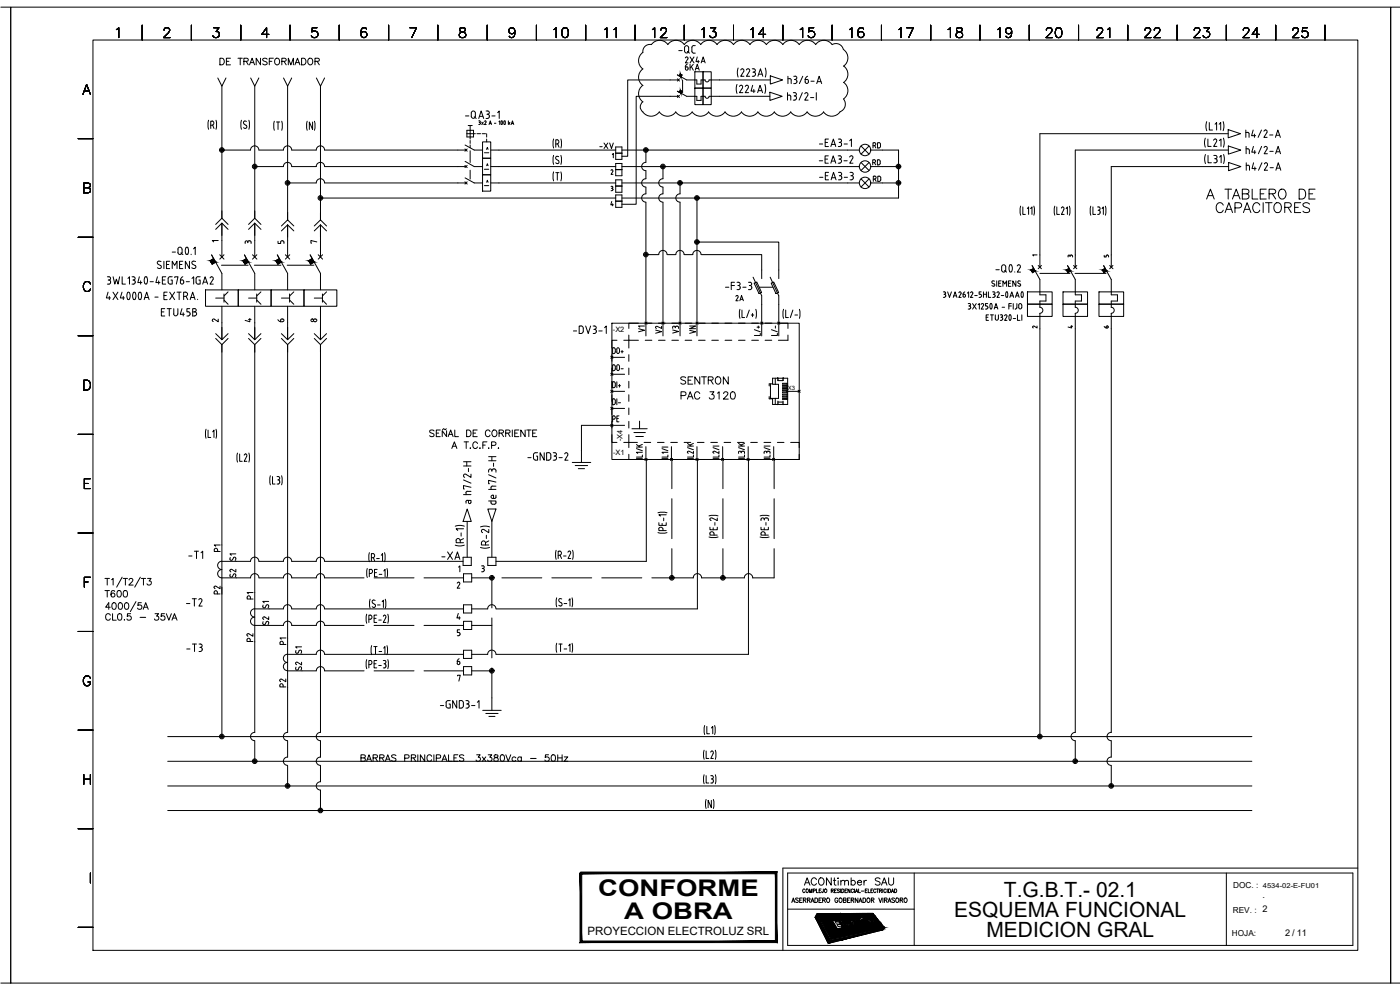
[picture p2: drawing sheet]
<svg xmlns="http://www.w3.org/2000/svg" width="420mm" height="297mm" viewBox="0 0 420 297" stroke-linecap="round" stroke-linejoin="round" font-family="sans-serif">
<defs><g id="words">
<g font-size="6.9">
<text x="179.5" y="268.7">CONFORME</text>
<text x="187.4" y="275.8">A OBRA</text>
</g>
<g font-size="6.6">
<text x="361.2" y="61">A TABLERO DE</text>
<text x="73" y="175.3" transform="rotate(-90 73 175.3)">S2</text>
<text x="77.6" y="189.4">S2</text>
<text x="87.5" y="203.2">S2</text>
</g>
<g font-size="6.3">
<text x="301.3" y="269.2">T.G.B.T.- 02.1</text>
<text x="286.4" y="275.1">ESQUEMA FUNCIONAL</text>
<text x="296" y="281">MEDICION GRAL</text>
</g>
<g font-size="6.2">
<text x="165.5" y="12.3">10</text>
<text x="180.6" y="12.3">11</text>
<text x="194.7" y="12.3">12</text>
<text x="209.5" y="12.3">13</text>
<text x="224.4" y="12.3">14</text>
<text x="239.2" y="12.3">15</text>
<text x="254" y="12.3">16</text>
<text x="268.8" y="12.3">17</text>
<text x="283.6" y="12.3">18</text>
<text x="298.4" y="12.3">19</text>
<text x="312.9" y="12.3">20</text>
<text x="328.1" y="12.3">21</text>
<text x="342.5" y="12.3">22</text>
<text x="357.4" y="12.3">23</text>
<text x="372.2" y="12.3">24</text>
<text x="387" y="12.3">25</text>
<text x="364.1" y="64.9">CAPACITORES</text>
<text x="67.7" y="170.4">S1</text>
<text x="77.6" y="184.5">S1</text>
<text x="87.5" y="198.3">S1</text>
</g>
<g font-size="5.7">
<text x="202.8" y="17.3">-QC</text>
<text x="55.7" y="169">-T1</text>
<text x="55" y="196.8">-T3</text>
</g>
<g font-size="5.3">
<text x="65.3" y="20.8">DE TRANSFORMADOR</text>
<text x="138.6" y="36.7">-QA3-1</text>
<text x="245.2" y="45.2">-EA3-1</text>
<text x="372.9" y="42.3">h4/2-A</text>
<text x="373.2" y="47.3">h4/2-A</text>
<text x="244.8" y="50.1">-EA3-2</text>
<text x="373.2" y="52.2">h4/2-A</text>
<text x="245.2" y="55">-EA3-3</text>
<text x="217" y="88.2">-F3-3</text>
<text x="47.6" y="96">ETU45B</text>
<text x="171.1" y="101.2">-DV3-1</text>
<text x="203.6" y="116.4">SENTRON</text>
<text x="203.6" y="121">PAC 3120</text>
<text x="131.6" y="169">-XA</text>
<text x="55" y="183.1">-T2</text>
<text x="30.7" y="187.3">CL0.5 - 35VA</text>
<text x="77.3" y="193.7" transform="rotate(-90 77.3 193.7)">P2</text>
<text x="87.1" y="207.4" transform="rotate(-90 87.1 207.4)">P2</text>
<text x="141.8" y="229.7">3x380Vca - 50Hz</text>
<text x="240.6" y="266.7">ACONtimber SAU</text>
</g>
<g font-size="4.9">
<text x="204.6" y="20.1">2X4A</text>
<text x="204.6" y="22.2">6KA</text>
<text x="179.2" y="45.9">-XV</text>
<text x="261.1" y="50.8">RD</text>
<text x="261.1" y="55.7">RD</text>
<text x="190.9" y="100.9">V1</text>
<text x="199.7" y="101.2" transform="rotate(-90 199.7 101.2)">V2</text>
<text x="205" y="101.2" transform="rotate(-90 205 101.2)">V3</text>
<text x="209.9" y="101.2" transform="rotate(-90 209.9 101.2)">VN</text>
<text x="182.7" y="107.2">DO+</text>
<text x="182.7" y="112.5">DO-</text>
<text x="187" y="127.7" transform="rotate(-90 187 127.7)">PE</text>
<text x="67.4" y="166.9" transform="rotate(-90 67.4 166.9)">P1</text>
<text x="67.4" y="179.6" transform="rotate(-90 67.4 179.6)">P2</text>
<text x="30.7" y="180.3">T600</text>
<text x="77.3" y="181" transform="rotate(-90 77.3 181)">P1</text>
<text x="87.1" y="194.7" transform="rotate(-90 87.1 194.7)">P1</text>
<text x="136.2" y="200.7">6</text>
</g>
<g font-size="4.4">
<text x="261.1" y="45.5">RD</text>
<text x="219.8" y="91.4">2A</text>
</g>
<g font-size="4">
<text x="72.7" y="74.4">3</text>
<text x="82.6" y="74.4">5</text>
<text x="72.7" y="97.7">4</text>
<text x="330.6" y="99.5">6</text>
</g>
<g font-size="3.5">
<text x="92.4" y="74.1">7</text>
<text x="319.6" y="78.3">3</text>
<text x="330.6" y="78.3">5</text>
<text x="62.8" y="97.7">2</text>
<text x="92.4" y="97.7">8</text>
<text x="319.6" y="99.5">4</text>
</g>
<text font-size="3.4" x="176.3" y="280.5">PROYECCION ELECTROLUZ SRL</text>
<g font-size="3.1">
<text x="62.8" y="73.7">1</text>
<text x="309" y="78">1</text>
<text x="309" y="99.5">2</text>
</g>
<g font-size="2.8">
<text x="378.9" y="269.4">.</text>
<text x="385.7" y="280.9">2 / 11</text>
</g>
<g font-size="2.5">
<text x="370.1" y="266.4">DOC. :</text>
<text x="370" y="273.8">REV. : 2</text>
<text x="369.7" y="280.7">HOJA:</text>
</g>
<g font-size="2.2">
<text x="183.9" y="99.7">-X2</text>
<text x="184" y="136.6">-X1</text>
<text x="186.9" y="132.4" transform="rotate(-90 186.9 132.4)">-X4</text>
</g>
<text font-size="2.1" x="379" y="266.3">4534-02-E-FU01</text>
<text font-size="1.8" x="235.9" y="117.1">-X3</text>
</g></defs>
<!-- layer: G-TTLB-OTLN -->
<path d="M.3 2.1h2.9v292.9h-2.9M3.2 2.1h414.2v292.9h-414.2zM420.2 2.1h-2.8v292.9h2.8" fill="none" stroke="#000" stroke-width=".3"/>
<!-- layer: 0 -->
<g fill="none" stroke="#000" stroke-width=".3">
<path d="M34.9 8.9l.7-.6v3M42.7 7.6v4.4M49.2 9l.3-.5 .3-.2 .8 .2a.66 .66 0 0 1 .2 1l-1.7 1.8h2M57.4 7.6v4.4M64.1 8.3h1.6l-.8 1.2a.99 .99 0 0 1 .8 1.4 .99 .99 0 0 1-1.7 .1l-.1-.3M72.3 7.6v4.4M80.7 10.3h-2.1l1.4-2v3M87 7.6v4.4M95.1 8.3h-1.4l-.1 1.3a1.05 1.05 0 0 1 1.6 0 1.05 1.05 0 0 1-.3 1.6 1.05 1.05 0 0 1-1.5-.5M101.8 7.6v4.4M110 8.7a.83 .83 0 0 0-.8-.4 .83 .83 0 0 0-.7 .6 1.69 1.69 0 0 0 .6 2.4 .92 .92 0 0 0 1-.9 .92 .92 0 0 0-.8-.9 .92 .92 0 0 0-1 .8M116.6 7.6v4.4"/>
<path d="M123 8.3h2l-1.4 3M131.4 7.6v4.4M138.1 8.5a.63 .63 0 0 0 .3 1 1.08 1.08 0 0 1 1.1 .3 1.08 1.08 0 0 1 .2 1.2 1.04 1.04 0 0 1-1.2 .3 1.04 1.04 0 0 1-.7-1 1.27 1.27 0 0 1 1.4-.8 .6 .6 0 0 0 .3-1zM146.2 7.6v4.4M154.5 9.3a.91 .91 0 0 1-1.3 .8 .91 .91 0 0 1-.3-1.5 .91 .91 0 0 1 1.5 .1 2.65 2.65 0 0 1-.3 2.4 .84 .84 0 0 1-1.3-.2M161 7.6v4.4M175.8 7.6v4.4M190.6 7.6v4.4M195.5 13.4a2.14 2.14 0 0 0-2.6 2.4 3 3 0 0 0 0 4.9 3 3 0 0 0 0 4.9M200.4 13.4a3 3 0 0 1 5 0M205.4 7.6v4.4M215.2 13.4a3 3 0 0 1 4.9 0 3 3 0 0 1 5 0"/>
<path d="M220.1 7.6v4.4M230 13.4a3 3 0 0 1 5 0M234.9 13.4a3 3 0 0 1 5 0M235 7.6v4.4M244.8 13.4a3 3 0 0 1 4.9 0M249.7 13.4a2.34 2.34 0 0 1 3.5 1.5 2.98 2.98 0 0 1 0 4.9 3 3 0 0 1 0 5M249.7 7.6v4.4M264.5 7.6v4.4M279.3 7.6v4.4M294.1 7.6v4.4M308.9 7.6v4.4M323.7 7.6v4.4"/>
<path d="M338.5 7.6v4.4M353.3 7.6v4.4M368 7.6v4.4M382.9 7.6v4.4M397.6 7.6v4.4M24.9 28.3l1.1-3 1.1 3M25.3 27.3h1.4M192.9 33.6a3 3 0 0 0 5 0 3 3 0 0 0 4.9 0 2.98 2.98 0 0 0 4.9 0 3 3 0 0 0 5 0M192.9 25.6a3 3 0 0 0 0 5M192.9 30.5a1.84 1.84 0 0 0 0 3.1M212.6 33.6a3 3 0 0 0 5 0 3 3 0 0 0 4.9 0 2.98 2.98 0 0 0 5 0 3 3 0 0 0 4.9 0M232.4 33.6a3 3 0 0 0 4.9 0"/>
<path d="M237.3 33.6a3 3 0 0 0 4.9 0M242.2 33.6a3 3 0 0 0 5 0M247.1 33.6a3 3 0 0 0 5 0M253.1 29.7a2.43 2.43 0 0 1-1 3.8M253.2 24.7a3 3 0 0 1 0 5M23.5 41.6h4.4M25.1 56.3l1.7-.1 .3-.5-.1-.5-.6-.3h-1.3v3l1.7-.2a.77 .77 0 0 0 .3-.8 .77 .77 0 0 0-.7-.6M23.5 71.2h4.4M27.1 85.2a1.09 1.09 0 0 0-1.2-.7 1.09 1.09 0 0 0-.9 1.1 1.22 1.22 0 0 0 .4 1.6 1.22 1.22 0 0 0 1.6-.2l.1-.3M23.5 100.7h4.4M25.1 114.1h1.1a1.59 1.59 0 0 1 1 1.5 1.59 1.59 0 0 1-1 1.4h-1.1zM23.5 130.3h4.4"/>
<path d="M130.3 129.3l-.5-.3-.9 .3 .2 .5 1.1 .4-.1 .7-.7 .1-.5-.3M130.9 129.9h.8M132.1 129h-1.2v2h1.2M133.9 128.6l-.3 .3-.4-.3-.4 .3M134 129.2v1.8l-1.3-1.8v1.8M134.5 131l.8-2 .7 2M134.8 130.3h.9M135.6 134.6l.8-2 .7 2M135.9 133.9h.9M136.5 129v2h1.1M139.3 132.6h1.3M139.9 132.6v2"/>
<path d="M140 129h.7a1.06 1.06 0 0 1 .7 1 1.06 1.06 0 0 1-.7 1h-.7zM141.1 134.5h.1zM142 129.9h.7M143.2 129h-1.2v2h1.2M143.3 133.1a.71 .71 0 0 0-.8-.5 .71 .71 0 0 0-.6 .7v.5a.72 .72 0 0 0 .6 .8 .72 .72 0 0 0 .8-.5M143.9 134.5h.2zM144.9 133.5h.7M146.1 132.6h-1.2v2M146.6 134.5h.2zM147.1 129.5a.72 .72 0 0 0-.9-.5 .72 .72 0 0 0-.5 .8v.4a.72 .72 0 0 0 .5 .8 .72 .72 0 0 0 .9-.5M147.5 133.6l1.1-.1 .2-.2v-.5l-1.3-.2v2M148 129.1a.94 .94 0 0 1 1.2 .9 .94 .94 0 0 1-1.2 .9l-.4-.7z"/>
<path d="M149.5 134.5h.2zM149.8 129.9h1.1l.2-.5-.5-.4h-.8v2M150.5 129.9l.6 1.1M151.8 129.9h1.1l.1-.7-1.2-.2v2M152.4 129.9l.7 1.1M153.8 129v2M154.5 129.9h.7M155.7 129h-1.2v2h1.2M157.6 129v2l-1.3-2v2M158.1 129h1.3M158.7 129v2M159.9 129.9h.7"/>
<path d="M161.1 129h-1.2v2h1.2M23.5 159.9h4.4M25.3 145.1h1.1M27.1 143.6h-1.8v3h1.8M25.3 174.6h1.1M27.1 173.2h-1.8v3M31.5 173.6h1.4M32.2 173.6v1.9M33.5 173.9l.5-.3v1.9M36.7 173.2l-1.7 3M37 173.6h1.3M37.6 173.6v1.9"/>
<path d="M38.7 174l.4-.4h.4l.4 .3-.3 .7-.9 .9h1.3M42.1 173.2l-1.7 3M42.4 173.6h1.3M43.1 173.6v1.9M44.3 173.6h1l-.6 .7a.66 .66 0 0 1 .7 .6 .66 .66 0 0 1-.5 .7 .66 .66 0 0 1-.8-.4M23.5 189.5h4.4M33.1 182.2h-1.4l.9-1.4v2M33.9 181a.59 .59 0 0 1 .9 .2l.1 .5a.85 .85 0 0 1-.7 1.1 1.21 1.21 0 0 1-.3-1.8zM35.7 181a.59 .59 0 0 1 1 .2l.1 .5a.9 .9 0 0 1-.8 1.1 1.29 1.29 0 0 1-.3-1.8zM37.6 181a.59 .59 0 0 1 1 .2l.1 .5a.85 .85 0 0 1-.8 1.1 1.24 1.24 0 0 1-.3-1.8zM40.8 180.5l-1.7 3M42.4 180.8h-.9l-.1 .9a.7 .7 0 0 1 1 0 .7 .7 0 0 1-.1 1 .7 .7 0 0 1-1-.3"/>
<path d="M43 182.8l.7-2 .8 2M23.5 219.1h4.4M27.1 203.5a1.09 1.09 0 0 0-1.2-.7 1.09 1.09 0 0 0-.9 1.1 1.29 1.29 0 0 0 .3 1.4 1.29 1.29 0 0 0 1.4 .3l.3-.3 .1-.7h-.7M25.1 232.4v2.9M25.1 233.8h2M27.1 232.4v2.9M108.3 227.4l1.1-.1 .2-.3v-.4l-1.3-.1v1.9l1.3-.2v-.6l-.4-.2M110 228.4l.7-1.9 .8 1.9M110.3 227.8h.9M112 227.4l1.1-.1 .1-.7-1.2-.1v1.9M112.6 227.4l.7 1M114 227.4l1.1-.1 .2-.3-.1-.4-1.2-.1v1.9"/>
<path d="M114.6 227.4l.7 1M115.7 228.4l.7-1.9 .7 1.9M115.9 227.8h1M118.8 226.7l-.4-.2-.9 .2 .1 .4 1.1 .6v.6l-.7 .1-.5-.3M121.5 227.5l1.1-.1 .1-.8-1.2-.1v1.9M123.4 227.4l1.1-.1 .3-.3-.1-.4-1.3-.1v1.9M124.1 227.4l.7 1M125.4 226.5v1.9M127.5 226.5v1.9l-1.3-1.9v1.9M129.5 226.9a.72 .72 0 0 0-.8-.4 .72 .72 0 0 0-.6 .7v.5a.72 .72 0 0 0 .6 .7 .72 .72 0 0 0 .8-.4M130.2 226.5v1.9M130.9 227.5l1.2-.1 .1-.8-1.3-.1v1.9"/>
<path d="M132.6 228.4l.8-1.9 .8 1.9M132.9 227.8h1M134.6 226.5v1.9h1.1M136.2 227.4h.7M137.4 226.5h-1.2v1.9h1.2M139.2 226.7l-.5-.2a.6 .6 0 0 0-.8 .4l1.3 1-.2 .4-.3 .1-.8-.3M23.5 248.7h4.4M23.5 278.2h4.4M27.1 261.9v3M237.6 270.8l.5-1.4 .4 1.4M237.8 270.3h.6M239.6 269.6l-.3-.2-.5 .2 .1 .3 .6 .3v.5l-.4 .1-.3-.2"/>
<path d="M240 270.1h.5M240.7 269.4h-.7v1.4h.7M241.1 270.1l.7-.1v-.5l-.7-.1v1.4M241.5 270.1l.4 .7M242.3 270.1l.8-.2v-.3l-.8-.2v1.4M242.7 270.1l.4 .7M243.4 270.8l.4-1.4 .5 1.4M243.5 270.3h.6M244.6 269.4a.71 .71 0 0 1 .8 .5 .71 .71 0 0 1-.4 .9h-.4zM245.1 274.3l4 7.8-.6 .8-3.9-7.7zM245.3 274.1h16.7l3.4 4.3-16 3.4zM245.8 270.1h.5"/>
<path d="M245.9 274.6h.6a.41 .41 0 0 1 .4 .2 .41 .41 0 0 1-.1 .4h-.3l.3 .5h-.3zM246.3 274.7h.2l.2 .3-.3 .1zM246.5 269.4h-.7v1.4h.7M246.9 270.1l.7-.1v-.5l-.7-.1v1.4M247.3 270.1l.4 .7M247.7 274.5l.4 .6M247.7 274.5h-.7l.7 1.2M247.8 274.9l-.4-.2 .2 .3 .2-.1M247.8 275.2l.2 .1M247.9 275.2h-.2l.2 .5h-.2M248 275.1l.5 .6h-.2l-.3-.4M248.3 269.5a.62 .62 0 0 1 .7 .6 .62 .62 0 0 1-.7 .6l-.2-.5z"/>
<path d="M248.4 274.5l.8 .3 .2 .8-.8-.3zM248.6 274.6l.6 .8zM249.3 274.5l.6 .4v-.4h.2l.1 .6 .3 .5h-.3zM249.7 276.1l1.9-.1 .3 .4-1.3 .1 .3 .5 1.2-.1 .2 .5h-1.1l.3 .6 1.3-.1 .4 .5-2 .2zM250.4 274.4h.6l.1 .2h-.4l.7 .5h-.4l.2 .3 .4-.1 .1 .3h-.6zM251.4 269.7a.44 .44 0 0 0-.5-.3 .44 .44 0 0 0-.3 .5v.3a.44 .44 0 0 0 .4 .6 .44 .44 0 0 0 .4-.6h-.2M251.8 279.9h.1M252 276l.5-.1 1.5 2.3-.6 .1zM252 274.8l-.3-.2 .5 .7v-.2M252 269.5a.62 .62 0 0 1 .7 .6 .62 .62 0 0 1-.7 .6l-.2-.5zM252.1 274.6v.1M252.1 274.7l-.4-.3a.65 .65 0 0 0 0 .8 .65 .65 0 0 0 .8 .2l-.1-.3"/>
<path d="M252.2 274.7l-.2 .1M252.4 275.1h-.2M253 274.6h-.3l.4 .7v-.2M253 274.6l-.4-.3a.65 .65 0 0 0 0 .8 .65 .65 0 0 0 .8 .2l-.1-.2M253.1 270.1l.7-.1v-.5l-.7-.1v1.4l.8-.1v-.5l-.2-.1M253.2 274.4h.2l.6 1h-.2zM253.2 275.1h.1M253.3 275.1h.1M253.9 274.4l.6 .3 .2 .7-.7-.3zM254 274.5l.5 .7zM254.1 276.7l.5 .3h-.5zM254.3 270.1h.5"/>
<path d="M254.6 274.4l.8 .5-.4-.5h.2l.6 .9-.7-.5 .3 .6h-.1zM255.1 269.4h-.8v1.4h.8M255.3 277.2l-.5-.6a.7 .7 0 0 0-1.2 .1l.5 1a.81 .81 0 0 0 1.3 .1v-.3l-.6 .2-.5-.3 1-.1M255.4 270.1l.8-.1v-.5l-.8-.1v1.4M255.9 270.1l.3 .7M256.7 276.7l-.6-.5-.6-.1a1.08 1.08 0 0 0 .2 1.3 1.08 1.08 0 0 0 1.2 .2v-.6M256.7 276.8l-.8-.2a.73 .73 0 0 0 .7 .8l-.1-.3h.4M257.5 269.4v1.4l-.8-1.4v1.4M257.7 277.3l.6 .4-.9-.3M257.8 270.8l.4-1.4 .5 1.4M257.8 277.3l-.6-1.1-.5-.5-.5 .1 1.3 1.7M257.9 276.3l-.6-.2 1.1 1.5h.4l-.6-.9 .2-.2"/>
<path d="M257.9 276.3h.1M257.9 276.2l.2-.2 .3 .5M257.9 270.3h.6M258.4 276.5h.1M258.7 276a1.18 1.18 0 0 1 1.3 1.4 1.18 1.18 0 0 1-1.3-1.4zM259 276.2l.5 .1 .2 .4a.3 .3 0 0 1 .2 .3 .3 .3 0 0 1-.3 .3 .3 .3 0 0 1-.3-.3l-.4-.5zM259 269.4a.69 .69 0 0 1 .8 .7 .69 .69 0 0 1-.8 .7zM259.3 275.5l.3-.1 1.3 1.9-.3 .1zM259.9 277.5h.4l.2 .2h-.3l.4 .1 .3 .5h-.4l-.2-.2h.3l-.4-.2zM260.2 277.5h.1M260.2 275.9h.3l1 1-.7-1 .3-.1 1 1.3h-1zM260.3 269.6l.1-.1a.62 .62 0 0 1 .7 .6 .62 .62 0 0 1-.7 .6l-.3-.5z"/>
<path d="M260.9 278.2l.2 .1zM261.2 277.4l.1 .3-.3-.2 .2-.1M261.3 275.8h.8l.2 1 .5-.1 .2 .3-.7 .1-.3-1h-.5zM261.4 275.2l.2 .1M261.4 274.9a3.6 3.6 0 0 1 2.6 2.9l-.1 .2M261.5 274.9l-5.6 .3 .2 .2 5.4-.2M261.5 270.1l.8-.2v-.3l-.8-.2v1.4M261.5 277.6l.5 .6-.4-.3M261.5 277.6l-.1-.2h-.5l.6 .8h.1l-.2-.3h.2M261.6 275.3a3.2 3.2 0 0 1 2.1 2.5l-11.3 2.1a3.5 3.5 0 0 1-3.9-3.5l.2-.4-.2-.1a2.99 2.99 0 0 0 1.7 3.8 2.98 2.98 0 0 0 2.4 .5l11-2M261.7 277.3l1 .7-.4 .1zM261.9 278l.2 .1z"/>
<path d="M261.9 270.1l.4 .7M262.7 277.9l.2 .1zM263.7 269.4l.5 1.4 .5-1.4M263.9 278l-.3 .1M265 269.4v1.4M265.4 270.1l.7-.1v-.5l-.7-.1v1.4M265.9 270.1l.3 .7M266.5 270.8l.5-1.4 .4 1.4M266.7 270.3h.6M268.5 269.6l-.3-.2-.6 .2 .2 .3 .7 .5-.3 .4-.6-.2M269 269.5a.62 .62 0 0 1 .8 .6 .62 .62 0 0 1-.8 .6l-.2-.5zM270.1 270.1l.7-.1v-.5l-.7-.1v1.4"/>
<path d="M270.6 270.1l.4 .7M271.5 269.5a.62 .62 0 0 1 .8 .6 .62 .62 0 0 1-.8 .6l-.2-.5zM249.4 282.2l15.8-3.4-.4 .2-16 4z"/>
</g>
<!-- layer: POT_PPAL -->
<g fill="none" stroke="#000" stroke-width=".3">
<path d="M66.6 25.9v39.6M76.5 25.9v39.6M86.3 25.9v40.1M201.1 24h-12.7v22.9h-1.8M215.9 24h15.3M76.5 50h8.5a1.25 1.25 0 0 1 1.3-1.3 1.25 1.25 0 0 1 1.2 1.3h7.4a1.25 1.25 0 0 1 1.2-1.3 1.25 1.25 0 0 1 1.3 1.3h40M77.7 45a1.25 1.25 0 0 0-1.3-1.2 1.25 1.25 0 0 0-1.2 1.2h-8.6M77.7 45h7.3a1.25 1.25 0 0 1 1.3-1.2 1.25 1.25 0 0 1 1.2 1.2h7.4a1.25 1.25 0 0 1 1.2-1.2 1.25 1.25 0 0 1 1.3 1.2h40M86.3 54.9h8.6M94.9 54.9a1.25 1.25 0 0 1 1.3-1.3 1.25 1.25 0 0 1 1.2 1.3M97.4 54.9h40M149.7 50h35.1"/>
<path d="M149.7 45h35.1M149.7 54.9h35.1M186.6 50h67.8M186.6 45h67.8M186.6 54.9h67.8M193.8 58.2a1.25 1.25 0 0 0-1.2 1.2 1.25 1.25 0 0 0 1.2 1.2M193.8 53.6a1.25 1.25 0 0 0-1.2 1.3 1.25 1.25 0 0 0 1.2 1.2M193.8 48.7a1.25 1.25 0 0 0-1.2 1.3 1.25 1.25 0 0 0 1.2 1.2M193.8 45v3.7M193.8 51.2v2.5M193.8 56.2v2M198.9 58.2a1.25 1.25 0 0 0-1.2 1.2 1.25 1.25 0 0 0 1.2 1.2"/>
<path d="M199 50l-.1 3.6a1.25 1.25 0 0 0-1.2 1.3 1.25 1.25 0 0 0 1.2 1.2M199 56.2v2M204.1 58.2a1.25 1.25 0 0 0-1.3 1.2 1.25 1.25 0 0 0 1.3 1.2M204.1 54.9v3.3M368.6 40.1h-56.5v36.4M368.6 45h-45.9v31.5M368.7 50h-35.2v26.5M66.6 67v5.2M76.5 67v5.2M86.3 67.5v4.7M193.8 60.7v36.3M199 60.7v36.3"/>
<path d="M200.2 76.4a1.25 1.25 0 0 0-1.3-1.3 1.25 1.25 0 0 0-1.2 1.3h-3.9M200.2 76.4h2.6a1.25 1.25 0 0 1 1.3-1.3 1.25 1.25 0 0 1 1.2 1.3h2.6M204.1 60.7v36.3M207.9 76.4a1.25 1.25 0 0 1 1.2-1.3 1.25 1.25 0 0 1 1.3 1.3M210.4 76.4h18.2v4.6M66.6 96.8v5.1M76.5 96.8v5.1M86.3 96.8v5.1M228.6 91.3v5.7M312.1 98.7v122.3M322.7 98.7v121a1.25 1.25 0 0 0-1.3 1.3 1.25 1.25 0 0 0 1.3 1.2M333.5 98.7v121a1.25 1.25 0 0 0-1.3 1.3 1.25 1.25 0 0 0 1.3 1.2"/>
<path d="M66.6 103.4v60.1M76.5 103.4v74.4M86.3 103.4v88M66.6 176.2v44.8M76.5 192.6l-.1 27.1a1.25 1.25 0 0 0-1.2 1.3 1.25 1.25 0 0 0 1.2 1.2M86.3 206.2v13.5a1.25 1.25 0 0 0-1.3 1.3 1.25 1.25 0 0 0 1.3 1.2M50.3 235.8h325.4M50.3 228.4h325.4M50.3 221h325.4M76.5 222.3v6.1M86.3 227.1a1.25 1.25 0 0 0-1.3 1.3 1.25 1.25 0 0 0 1.3 1.2v6.2M86.3 222.3v4.9"/>
<path d="M322.7 222.3v6.1M333.5 227.1a1.25 1.25 0 0 0-1.3 1.3 1.25 1.25 0 0 0 1.3 1.2v6.2M333.5 222.3v4.9"/>
</g>
<!-- layer: CDO_220VCA -->
<g fill="none" stroke="#000" stroke-width=".3">
<path d="M96.2 25.9v40.1M201.1 28.9h-10.2v32.4h-4.3M215.9 28.9h15.2M96.2 59.4h88.6M209.2 59.4v37.6M264.8 45h4.9v14.4h-83.1M264.8 54.9h4.9M264.8 50h4.9M96.2 67.5v4.7M209.2 72.6h24.5v8.4M96.2 96.8v5.1M233.7 91.3v5.7"/>
<path d="M96.2 103.4v116.3a1.25 1.25 0 0 0-1.3 1.3 1.25 1.25 0 0 0 1.3 1.2M96.2 227.1a1.25 1.25 0 0 0-1.3 1.3 1.25 1.25 0 0 0 1.3 1.2v5a1.25 1.25 0 0 0-1.3 1.2 1.25 1.25 0 0 0 1.3 1.3v6.1M96.2 222.3v4.9M50.3 243.2h325.4"/>
</g>
<!-- layer: SYMS -->
<g fill="none" stroke="#000" stroke-width=".3">
<path d="M65.4 23.4l1.2 2.5 1.2-2.5M75.2 23.4l1.3 2.5 1.2-2.5M85.1 23.4l1.2 2.5 1.2-2.5M95 23.4l1.2 2.5 1.2-2.5M140.1 39.1h2v2h-2zM141.1 37.7v4M201.1 24h2.5M201.1 28.9h2.5M203.3 22.5l2.8 1.5h3v1.2h1.3v-1.2h1.2M203.3 23.7l.6 .6M203.3 28.6l.6 .6M203.9 23.7l-.6 .6"/>
<path d="M203.9 28.6l-.6 .6M204.4 28l.3-.5-.5-.3-.4 .5-.5-.3 2.8 1.5h3v1.2h1.3v-1.2h1.2M208.5 21.5h2.5v4.9h-2.5zM208.5 26.4h2.5v5h-2.5zM211 21.5h2.4v4.9h-2.4zM211 26.4h2.4v5h-2.4zM211.6 24a.61 .61 0 0 0 .6 .6 .61 .61 0 0 0 .6-.6M211.6 28.9a.61 .61 0 0 0 .6 .6 .61 .61 0 0 0 .6-.6M212.9 24h3M212.9 28.9h3M231.1 27.7l3.6 1.2-3.6 1.2zM231.2 22.8l3.7 1.2-3.7 1.2z"/>
<path d="M368.6 38.9l3.7 1.2-3.7 1.2zM137.4 45h2.5M137.4 50h2.5M137.4 54.9h2.5M139.5 44.7l.7 .7M139.5 49.6l.7 .7M139.5 54.6l.7 .6M139.6 43.5l2.7 1.5h2.5M139.6 48.4l2.7 1.6h2.5M139.6 53.4l2.7 1.5h2.5M140.1 40.1h2.6M140.2 44.7l-.7 .7"/>
<path d="M140.2 49.6l-.7 .7M140.2 54.6l-.7 .6M141.1 42.1v.9M141.1 43.5v.9M143.1 40.1h1.1M144.7 40.1h1M144.8 42.6h2.5v4.9h-2.5zM144.8 47.5h2.5v4.9h-2.5zM144.8 52.4h2.5v4.9h-2.5zM146.1 40.1v1M146.1 41.7v.9M147.3 45h2.4"/>
<path d="M147.3 50h2.4M147.3 54.9h2.4M184.8 46v1.8h1.8v-1.8M184.8 49.1h1.8v3.6h-1.8zM184.8 54h1.8v3.7h-1.8zM184.8 58.5h1.8v3.7h-1.8zM184.8 50.9h1.8M184.8 55.8h1.8M258.4 43.8l2.4 2.5M258.4 48.8l2.4 2.4M258.4 53.7l2.4 2.4M260.8 43.8l-2.4 2.5"/>
<path d="M260.8 48.8l-2.4 2.4M260.8 53.7l-2.4 2.4M368.6 43.8l3.8 1.2-3.8 1.3zM368.7 48.8l3.7 1.2-3.7 1.2zM64.7 67.3l1.9-1.8 1.9 1.8M64.7 68.8l1.9-1.8 1.9 1.8M64.7 78.6l-1 .7-.6-1.1 1-.6-.6-1.1 3.1 5.5v5M66 76.4l1.2 1.4M66.6 63.3v2.2M66.6 67v3.6M66.6 72.2v4.9M67.2 76.4l-1.2 1.4"/>
<path d="M74.5 78.6l-1 .7-.6-1.1 1.1-.6-.6-1.1 3.1 5.5v5M74.6 67.3l1.9-1.8 1.8 1.8M74.6 68.8l1.9-1.8 1.8 1.8M75.8 76.4l1.3 1.4M76.5 63.3v2.2M76.5 67v3.6M76.5 72.2v4.9M77.1 76.4l-1.3 1.4M84.4 78.6l-1 .7-.6-1.1 1-.6-.6-1.1 3.1 5.5v5M84.5 67.8l1.8-1.8 1.9 1.8M84.5 69.3l1.8-1.8 1.9 1.8M85.6 76.4l1.4 1.4"/>
<path d="M86.3 63.7v2.3M86.3 67.5v3.6M86.3 72.2v4.9M87 76.4l-1.4 1.4M94.3 78.6l-1.1 .7-.6-1.1 1.1-.6-.6-1.1 3.1 5.5v5M94.3 67.8l1.9-1.8 1.8 1.8M94.3 69.3l1.9-1.8 1.8 1.8M95.5 76.4l1.3 1.4M96.2 63.7v2.3M96.2 67.5v3.6M96.2 72.2v4.9M96.8 76.4l-1.3 1.4"/>
<path d="M184.8 60.4h1.8M311.6 79.7l.9 .9M312.1 76.5v3.7M312.5 79.7l-.9 .9M322.2 79.7l1 .9M322.7 76.5v3.7M323.2 79.7l-1 .9M333 79.7l1 .9M333.5 76.5v3.7M334 79.7l-1 .9M61.7 87h9.8v4.9h-9.8zM64.7 89.4h2.5"/>
<path d="M66.6 91.9v4.9M66.6 98.2v3.7M67.2 88.2v2.5M67.2 90l1.3 1.3M68.5 87.6l-1.3 1.2M71.5 87h9.9v4.9h-9.9zM74.6 89.4h2.4M76.5 91.9v4.9M76.5 98.2v3.7M77 88.2v2.5M77 90l1.3 1.3M78.3 87.6l-1.3 1.2"/>
<path d="M81.4 87h9.8v4.9h-9.8zM84.5 89.4h2.4M86.3 91.9v4.9M86.3 98.2v3.7M86.9 88.2v2.5M86.9 90l1.3 1.3M88.2 87.6l-1.3 1.2M91.2 87h9.9v4.9h-9.9zM94.3 89.4h2.5M96.2 91.9v4.9M96.2 98.2v3.7M96.8 88.2v2.5"/>
<path d="M96.8 90l1.2 1.3M98 87.6l-1.2 1.2M183.6 97h56.3v40.9h-56.3zM228.6 81v2.6M228.6 88.8v2.5M231.1 83.2l2.6 5.6v2.5M231.4 84.9l.8-.3 1.5 3.1-.8 .4zM233.7 81v2.6M308.4 91.3h7.4v3.6h-7.4zM308.4 87.6h7.4v3.7h-7.4zM310.6 81.3l-.7 .5-.5-.8 .8-.5-.4-.8 2.3 4.1v4.7h1.8v1.8h-1.8v1.9M312.1 92.2a.91 .91 0 0 1 .9 .9 .91 .91 0 0 1-.9 .9"/>
<path d="M312.1 94v4.7M319 91.3h7.4v3.6h-7.4zM319 87.6h7.4v3.7h-7.4zM321.3 81.3l-.8 .5-.5-.8 .8-.5-.4-.8 2.3 4.1v4.7h1.9v1.8h-1.9v1.9a.91 .91 0 0 1 .9 .9 .91 .91 0 0 1-.9 .9v4.7M329.8 91.3h7.4v3.6h-7.4zM329.8 87.6h7.4v3.7h-7.4zM332.1 81.3l-.8 .5-.4-.8 .7-.5-.4-.8 2.3 4.1v4.7h1.9v1.8h-1.9v1.9a.91 .91 0 0 1 .9 .9 .91 .91 0 0 1-.9 .9v.9M64.7 101.5l1.9 1.9 1.9-1.9M64.7 100.1l1.9 1.8 1.9-1.8M66.6 103.4v2.2M74.6 101.5l1.9 1.9 1.8-1.9M74.6 100.1l1.9 1.8 1.8-1.8"/>
<path d="M76.5 103.4v2.2M84.5 101.5l1.8 1.9 1.9-1.9M84.5 100.1l1.8 1.8 1.9-1.8M86.3 103.4v2.2M94.3 101.5l1.9 1.9 1.8-1.9M94.3 100.1l1.9 1.8 1.8-1.8M96.2 103.4v2.2M171.7 138.8h5.6M172.6 139.7h3.8M174.5 135.1v3.7M140.2 152.7l1.2 3.7h-2.4zM146.4 152.7h2.4l-1.2 3.7z"/>
<path d="M173.6 140.6h1.8M66.6 168.4a1.25 1.25 0 0 0-1.3 1.2 1.25 1.25 0 0 0 1.3 1.3 1.25 1.25 0 0 0-1.3 1.2 1.25 1.25 0 0 0 1.3 1.3M66.6 163.5v14.8M76.5 177.8v14.8M139 167.2h2.4v2.5h-2.4M139.1 172.2h2.5v2.4h-2.5zM146.4 167.2h2.4v2.5h-2.4zM76.4 182.7a1.25 1.25 0 0 0-1.2 1.2 1.25 1.25 0 0 0 1.2 1.3 1.25 1.25 0 0 0-1.2 1.2 1.25 1.25 0 0 0 1.2 1.2M86.3 196.3a1.25 1.25 0 0 0-1.3 1.2 1.25 1.25 0 0 0 1.3 1.3 1.23 1.23 0 0 0-1.3 1.2 1.23 1.23 0 0 0 1.3 1.2M86.3 191.4v14.8M139.1 181.5h2.5v2.4h-2.5zM139.1 186.4h2.5v2.5h-2.5z"/>
<path d="M139.1 197.6v-2.5h2.5v2.5M139.1 200v2.5h2.5v-2.5M144.9 213.1h5.5M145.8 214.1h3.7M146.7 215h1.8M147.6 209.4v3.7"/>
<circle cx="66.6" cy="45" r=".7"/>
<circle cx="66.6" cy="45" r=".44"/>
<circle cx="66.6" cy="45" r=".23"/>
<circle cx="76.4" cy="50" r=".7"/>
<circle cx="76.4" cy="50" r=".44"/>
<circle cx="76.4" cy="50" r=".23"/>
<circle cx="86.3" cy="54.9" r=".7"/>
<circle cx="86.3" cy="54.9" r=".44"/>
<circle cx="86.3" cy="54.9" r=".23"/>
<circle cx="96.2" cy="59.4" r=".7"/>
<circle cx="96.2" cy="59.4" r=".44"/>
<circle cx="96.2" cy="59.4" r=".23"/>
<circle cx="193.8" cy="45" r=".7"/>
<circle cx="193.8" cy="45" r=".44"/>
<circle cx="193.8" cy="45" r=".23"/>
<circle cx="198.9" cy="50" r=".7"/>
<circle cx="198.9" cy="50" r=".44"/>
<circle cx="198.9" cy="50" r=".23"/>
<circle cx="204.1" cy="54.9" r=".7"/>
<circle cx="204.1" cy="54.9" r=".44"/>
<circle cx="204.1" cy="54.9" r=".23"/>
<circle cx="209.1" cy="59.4" r=".7"/>
<circle cx="209.1" cy="59.4" r=".44"/>
<circle cx="209.1" cy="59.4" r=".23"/>
<circle cx="259.6" cy="45" r="1.71"/>
<circle cx="259.6" cy="54.9" r="1.71"/>
<circle cx="259.6" cy="50" r="1.71"/>
<circle cx="269.6" cy="54.9" r=".7"/>
<circle cx="269.6" cy="50" r=".7"/>
<circle cx="269.6" cy="50" r=".44"/>
<circle cx="269.6" cy="54.9" r=".44"/>
<circle cx="269.6" cy="50" r=".23"/>
<circle cx="269.6" cy="54.9" r=".23"/>
<circle cx="193.8" cy="76.4" r=".7"/>
<circle cx="193.8" cy="76.4" r=".44"/>
<circle cx="193.8" cy="76.4" r=".23"/>
<circle cx="209.1" cy="72.6" r=".7"/>
<circle cx="209.1" cy="72.6" r=".44"/>
<circle cx="209.1" cy="72.6" r=".23"/>
<circle cx="147.6" cy="173.4" r=".7"/>
<circle cx="147.6" cy="173.4" r=".44"/>
<circle cx="147.6" cy="173.4" r=".23"/>
<circle cx="201.6" cy="173.4" r=".7"/>
<circle cx="201.6" cy="173.4" r=".44"/>
<circle cx="201.6" cy="173.4" r=".23"/>
<circle cx="216.9" cy="173.4" r=".7"/>
<circle cx="216.9" cy="173.4" r=".44"/>
<circle cx="216.9" cy="173.4" r=".23"/>
<circle cx="147.6" cy="201.3" r=".7"/>
<circle cx="147.6" cy="201.3" r=".44"/>
<circle cx="147.6" cy="201.3" r=".23"/>
<circle cx="66.6" cy="221" r=".7"/>
<circle cx="66.6" cy="221" r=".44"/>
<circle cx="66.6" cy="221" r=".23"/>
<circle cx="76.4" cy="228.4" r=".7"/>
<circle cx="76.4" cy="228.4" r=".44"/>
<circle cx="76.4" cy="228.4" r=".23"/>
<circle cx="86.3" cy="235.8" r=".7"/>
<circle cx="86.3" cy="235.8" r=".44"/>
<circle cx="86.3" cy="235.8" r=".23"/>
<circle cx="312.1" cy="221" r=".7"/>
<circle cx="312.1" cy="221" r=".44"/>
<circle cx="312.1" cy="221" r=".23"/>
<circle cx="322.7" cy="228.4" r=".7"/>
<circle cx="322.7" cy="228.4" r=".44"/>
<circle cx="322.7" cy="228.4" r=".23"/>
<circle cx="333.5" cy="235.8" r=".7"/>
<circle cx="333.5" cy="235.8" r=".44"/>
<circle cx="333.5" cy="235.8" r=".23"/>
<circle cx="96.2" cy="243.2" r=".7"/>
<circle cx="96.2" cy="243.2" r=".44"/>
<circle cx="96.2" cy="243.2" r=".23"/>
</g>
<!-- layer: CORRIENTE -->
<path d="M194 137.9v30.5h-45.2M209.3 137.9v44.8h-60.5a1.25 1.25 0 0 0-1.2-1.3 1.25 1.25 0 0 0-1.3 1.3h-4.7M224.6 137.9v58.4h-75.7M75.2 168.4a1.25 1.25 0 0 1 1.2-1.2 1.25 1.25 0 0 1 1.3 1.2M77.7 168.4h7.3a1.25 1.25 0 0 1 1.3-1.2 1.25 1.25 0 0 1 1.2 1.2h7.4a1.25 1.25 0 0 1 1.2-1.2 1.25 1.25 0 0 1 1.3 1.2h41.6M85 182.7a1.25 1.25 0 0 1 1.3-1.3 1.25 1.25 0 0 1 1.2 1.3h7.4a1.25 1.25 0 0 1 1.2-1.3 1.25 1.25 0 0 1 1.3 1.3h41.7M94.9 196.3a1.25 1.25 0 0 1 1.3-1.2 1.25 1.25 0 0 1 1.2 1.2M97.4 196.3h41.7M141.6 196.3h4.8M146.3 196.3a1.25 1.25 0 0 1 1.3-1.2 1.25 1.25 0 0 1 1.2 1.2" fill="none" stroke="#000" stroke-width=".3"/>
<!-- layer: TERMS -->
<g fill="none" stroke="#000" stroke-width=".3">
<path d="M183.4 51.1l.3-.2 .2 .5M183.4 55.9l.5 .1-.2 .5M183.4 57.2h.3M183.6 56.5l.4 .4M183.9 56.9l-.2 .3M183.9 51.4l-.5 .9h.6M183.6 60.4l-.3 1.1h.8M183.9 61.2v.6M83.4 95.9l.8 .6M84.2 96.1v.4h.6M84.8 95.7l.4 .4-.4 .4M84.8 95.7h-.4l-.2 .4"/>
<path d="M137.2 175a.4 .4 0 0 1 .6-.3 .4 .4 0 0 1 .1 .6l-.7 1.2h.8M137.6 170.2l.4-.4v1.8M144.5 169.8h.4M144.5 171.6h.4M144.7 170.5h.2M144.9 169.7l.4 .4-.4 .4M144.9 170.5l.4 .4M145.3 171v.3l-.4 .2M137.5 184.1l-.4 1.3h1M137.8 185v.8M138 189h-.8v.8h.6l.2 .3-.2 .6h-.6M137.3 202.8v-.2h.8l-.4 1.8"/>
</g>
<!-- layer: TAGS -->
<g fill="none" stroke="#000" stroke-width=".3">
<path d="M158.4 137.3h1M161.3 135.8l-.8 .1-.4 .6 .2 1.4 1 .2v-1.3h-.3M163.3 135.8v2.3l-1.2-2.3v2.3M164 135.8h.9l.4 .4v1.5l-.4 .3-.9 .1zM166 135.8h.5M166 138.1h.5M166.3 136.8h.2M166.5 135.8a.49 .49 0 0 1 .5 .5 .49 .49 0 0 1-.5 .5l.4 .2 .1 .6M167 137.5l-.5 .5M167.8 137.3h.9M169.5 136.2a.49 .49 0 0 1 .6-.3 .49 .49 0 0 1 .3 .7M170.4 136.6l-.9 1.5h1"/>
<path d="M132.2 211.7h.9M133.9 211.8l.1 .4 .5 .2M133.9 210.8v1M134.5 210.2l-.5 .2-.1 .4M134.5 210.2h.6M134.7 211.2h.4v1.3h-.6M137.1 210.2v2.3l-1.3-2.3v2.3M138.4 210.2l.6 .4 .1 1.2M138.4 210.2h-.6v2.3a.95 .95 0 0 0 1.2-.5l.1-.2M139.8 210.2h.5a.49 .49 0 0 1 .5 .5 .49 .49 0 0 1-.5 .5M139.8 212.5h.5M140 211.2h.3"/>
<path d="M140.3 211.2l.5 .5M140.8 211.9l-.5 .5M140.8 211.7v.2M141.5 211.7h1M143.3 210.7l.5-.5v2.3"/>
</g>
<!-- layer: WIREFIXED -->
<g fill="none" stroke="#000" stroke-width=".3">
<path d="M62.6 36.1l-.2 1.3 .2 1.4M63.2 37.6h.5M63.7 37.5a.61 .61 0 0 0 .5-.5 .61 .61 0 0 0-.5-.6h-.5v2.2M63.8 37.6l.4 1M64.8 36.1l.2 1.3-.2 1.4M72.5 36.1l-.2 1.3 .2 1.4M73.1 38.3l.6 .3M73.3 37.3l.6 .3M73.9 37.6l.2 .5-.4 .4M74 36.4a.53 .53 0 0 0-.8 .1 .53 .53 0 0 0 .1 .7M74.7 36.1l.2 1.3-.2 1.4M82.3 36.4l-.2 1.3 .2 1.4"/>
<path d="M83 36.6h.9M83.4 36.6v2.2M84.6 36.4l.2 1.3-.2 1.4M92.2 36.4l-.2 1.3 .2 1.4M93.8 36.6v2.2l-1-2.2v2.2M94.4 36.4l.2 1.3-.2 1.4M166.1 41.7l-.2 1.4 .2 1.3M166.1 46.6l-.2 1.4 .2 1.3M166.1 51.6l-.2 1.3 .2 1.4M166.8 43.2h.5M166.8 51.8h1M167 47.8l.5 .4a.53 .53 0 0 1 .1 .8 .53 .53 0 0 1-.8-.2"/>
<path d="M167.2 43.2a.63 .63 0 0 0 .5-.6 .63 .63 0 0 0-.4-.7h-.5v2.3M167.3 51.8v2.2M167.4 43.2l.4 1M167.7 47a.53 .53 0 0 0-.8 0 .53 .53 0 0 0 .1 .8M168.3 41.7l.2 1.4-.2 1.3M168.3 46.6l.2 1.4-.2 1.3M168.3 51.6l.2 1.3-.2 1.4M306.3 61.9l-.2 1.3 .2 1.4M307 62.1v2.2h.7M308.3 62.6l.4-.5v2.2M309.3 62.6l.4-.5v2.2M310.3 61.9l.2 1.3-.2 1.4"/>
<path d="M316.6 61.9l-.2 1.3 .2 1.4M317.2 62.1v2.2h.8M318.5 62.4a.43 .43 0 0 1 .7-.2 .43 .43 0 0 1 .1 .6M319.3 62.9l-.7 1.4h.8M320 62.6l.3-.5v2.2M320.9 61.9l.2 1.3-.2 1.4M327.3 61.9l-.1 1.3 .1 1.4M328 62.1v2.2h.8M329.4 62.1l.7 .2v.5l-.3 .3M329.6 63.1h.2M329.8 63.1l.3 .2 .1 .5M330.2 63.8l-.2 .4-.6 .1"/>
<path d="M330.8 62.6l.3-.5v2.2M331.7 61.9l.2 1.3-.2 1.4M222.1 92.8l-.2 1.4 .2 1.3M222.7 93v2.3h.8M224.9 93l-.8 2.3M225.5 94.5h.7M225.8 94.1v.9M226.8 92.8l.2 1.4-.2 1.3M235.1 92.8l-.1 1.4 .1 1.3M235.8 93v2.3h.8M238 93l-.8 2.3M238.5 94.5h.9"/>
<path d="M239.9 92.8l.2 1.4-.2 1.3M211.5 217.7l-.2 1.3 .2 1.4M212.1 218v2.2h.8M213.5 218.4l.4-.4v2.2M214.5 217.7l.2 1.3-.2 1.4M211.3 225.1l-.2 1.3 .2 1.4M211.3 232.5l-.2 1.3 .2 1.4M211.9 239.9l-.2 1.3 .2 1.4M211.9 225.3v2.3h.8M211.9 232.7v2.2h.8M213.3 225.7a.43 .43 0 0 1 .6-.3 .43 .43 0 0 1 .1 .7l-.7 1.5h.8M213.3 232.7l.7 .3v.5l-.3 .2"/>
<path d="M213.5 233.7h.2M213.7 233.7l.4 .5M214.1 234.2l-.2 .7h-.6M214.1 239.9l.2 1.3-.2 1.4M214.7 225.1l.2 1.3-.2 1.4M214.7 232.5l.2 1.3-.2 1.4M213.5 240.1v2.2l-1-2.2v2.2"/>
</g>
<!-- layer: SYMS -->
<g fill="#000" stroke="#000" stroke-width=".3">
<path d="M204.2 27.2v.6l-.4-.1zM204.2 27.2l.2 .8-.2-.2zM63.1 78.2h1.4l.2 .4zM63.1 78.2l1-.6 .4 .6zM72.9 78.2h1.4l.2 .4zM72.9 78.2l1.1-.6 .3 .6zM82.8 78.2h1.4l.2 .4zM82.8 78.2l1-.6 .4 .6zM92.6 78.2h1.5l.2 .4zM92.6 78.2l1.1-.6 .4 .6zM309.4 81h1.1l.1 .3zM309.4 81l.8-.5 .3 .5z"/>
<path d="M320 81h1.1l.2 .3zM320 81l.8-.5 .3 .5zM330.9 81h1l.2 .3zM330.9 81l.7-.5 .3 .5z"/>
<path d="M204.2 27.2h.2v.8zM204.4 27.2v.8l.3-.5z"/>
<path d="M63.1 78.2l.2 .4h1.4zM63.3 78.6h1.4l-1 .7z"/>
<path d="M72.9 78.2l.3 .4h1.3zM73.2 78.6h1.3l-1 .7z"/>
<path d="M82.8 78.2l.2 .4h1.4zM83 78.6h1.4l-1 .7z"/>
<path d="M92.6 78.2l.3 .4h1.4zM92.9 78.6h1.4l-1.1 .7z"/>
<path d="M309.4 81l.2 .3h1zM309.6 81.3h1l-.7 .5z"/>
<path d="M320 81l.3 .3h1zM320.3 81.3h1l-.8 .5z"/>
<path d="M330.9 81l.1 .3h1.1zM331 81.3h1.1l-.8 .5z"/>
</g>
<!-- layer: DESC -->
<g fill="none" stroke="#000" stroke-width=".3">
<path d="M47.5 79.3l.7 .4M48.2 79.6a.61 .61 0 0 1-.1 1 .61 .61 0 0 1-.9-.3M48.3 78.5a.58 .58 0 0 0-.8-.1 .58 .58 0 0 0 0 .9M49.2 78.4v2.2M50 79.4h.7M50.9 78.4h-.9v2.2h.9M53.9 79.4h.7M54.9 78.4h-1v2.2h1M56.9 78.4v2.2l-1.3-2.2v2.2M57.9 79.3l.6 .4M58.5 79.6a.57 .57 0 0 1 .1 .9 .57 .57 0 0 1-.8 0l-.2-.2M58.7 78.5a.58 .58 0 0 0-.9-.1 .58 .58 0 0 0 0 .9"/>
<path d="M32.2 83h.5a.49 .49 0 0 1 .5 .5 .49 .49 0 0 1-.5 .5M32.4 87.7l-.5 1.7h1.2M32.5 84h.2M32.7 84l.5 .5M32.8 88.9v1M33.2 84.5l-.3 .7h-.7M33.9 87.7l1.5 2.2M34 83l.5 2.2 .4-1.4 .5 1.4 .5-2.2M35.4 87.7l-1.5 2.2M36.6 87.7l-.5 1.7h1.2M36.7 83v2.2h.9M37 88.9v1"/>
<path d="M38.3 87.8l.1-.1a1.26 1.26 0 0 1 .3 2.2l-.4-.1M38.3 87.8l-.2 .8 .2 1.2M38.4 83.6l.5-.6v2.2M39.6 83h.5a.49 .49 0 0 1 .5 .5 .49 .49 0 0 1-.5 .5M39.9 84h.2M40 87.8h.5M40 89.8h.5M40 87.8l-.2 .8 .2 1.2M40.1 84l.5 .5M40.6 87.8l.2 .8-.2 1.2M40.6 84.5l-.3 .7h-.7M41.7 87.8l-.2 .8 .2 1.2"/>
<path d="M41.8 87.8l.1-.1a1.31 1.31 0 0 1 .3 2.2l-.4-.1M41.8 83l-.4 1.8h1.2M42.2 84.3v.9M43.3 89.9l.7-2.2 .7 2.2M43.5 89.3h1M43.5 83.1l.2-.1a1.31 1.31 0 0 1 .2 2.2 1.28 1.28 0 0 1-.4-2.1zM45 84.5h1M46.5 89.1h1M47.2 83l-.4 1.8h1.2M47.6 84.3v.9M48.7 84h.8M49.2 88.7h.7"/>
<path d="M49.7 83h-1v2.2h1M50.2 87.7h-1v2.2h1M50.5 83.6l.1 1.5 1.1 .1v-1.2h-.4M50.9 87.7l1.5 2.2M51.1 83l-.5 .2-.1 .4M51.1 83h.6M51.7 80.6v-2.2l.7 1.2 .7-1.2v2.2M52.4 87.7l-1.5 2.2M52.5 83.3v-.3h.9l-.5 2.2M53.1 87.7h1.3M53.8 87.7v2.2M54.1 84v.8a.53 .53 0 0 0 .7 .4 .53 .53 0 0 0 .4-.7"/>
<path d="M54.1 84h.6M54.6 84l.4 .1 .1 .4M54.9 83l-.5 .4-.3 .6M55.1 88.9h.6M55.7 87.7a.61 .61 0 0 1 .6 .6 .61 .61 0 0 1-.6 .6M55.7 87.7h-.6v2.2M55.8 88.9l.5 1M55.9 84.5h1M57.1 89.9l.7-2.2 .7 2.2M57.3 89.3h1M57.6 83.6l.5-.6v2.2M58.8 83.6l.1 1.3 .6 .3"/>
<path d="M59.3 89.8v.1M59.5 83l-.5 .2-.2 .4M59.5 83h.6M59.7 84h.4v1.2h-.6M60.8 85.2l.8-2.2 .7 2.2M61 84.7h1.1M63.1 83.4a.49 .49 0 0 1 .6-.3 .49 .49 0 0 1 .2 .7M64 83.8l-1 1.4h1M283.1 87.6l.7 .2v.3l-.4 .2M283.3 88.3h.2M283.4 88.3l.4 .5-.2 .3-.5 .1M284.4 87.6l.5 1.6 .6-1.6"/>
<path d="M286.1 89.2l.5-1.6 .6 1.6M286.2 88.8h.8M287.8 87.8l.3-.2 .4 .3-.8 1.3h.8M289 88.8a.41 .41 0 0 0 .5 .3 .41 .41 0 0 0 .3-.5 .41 .41 0 0 0-.4-.3h-.3v.5M289.6 87.6l-.6 .7M290.3 88l.4-.4v1.6M290.6 91.1h.4M290.6 92.7h.4M290.7 91.8l.4 .1 .2 .3M290.9 91l.4 .4-.4 .4M291.3 87.8l.3-.2 .4 .3-.7 1.3h.7M291.3 92.3l-.4 .4"/>
<path d="M291.3 92.2v.2M291.9 91.1l1.1 1.6M292.5 88.7h.8M293 91.1l-1.1 1.6M293.5 91.4l.4-.3v1.6M294.5 87.6h-.7v.7h.6l.2 .4-.2 .4-.6 .1M294.8 91.1l-.4 .2M294.8 91l.4 .4-.7 1.3h.7M295.1 88.3h.9M295.1 87.6v1.6M295.7 92.7h.4M296 95.2h.5"/>
<path d="M296 87.6v1.6M296.4 91.1h-.7v.7l.6 .1 .2 .3M296.5 92.3l-.4 .4M296.5 92.2v.2M296.6 87.6v1.6h.7M296.7 94.5h-.7v1.6h.7M297.2 94.5h1M297.2 92.6h.4M297.6 91.1l.2 .8-.2 .7M297.6 91.1h-.3l-.2 .4 .1 1.1M297.7 94.5v1.6M297.9 85l.5 .2a.45 .45 0 0 1 0 .7 .45 .45 0 0 1-.7-.2"/>
<path d="M297.9 87.6h.4M297.9 89.2h.4M298.1 88.3h.2M298.3 87.6l.3 .2v.3l-.3 .2 .3 .4M298.4 92.7l.5-1.6 .6 1.6M298.5 84.4a.43 .43 0 0 0-.7-.1 .43 .43 0 0 0 0 .7M298.5 92.3h.8M298.6 88.8l-.3 .4M298.7 88.7v.1M298.7 94.5l.1 1.4 .6 .1 .2-.4M299.1 84.3v1.6M299.2 87.8l.5-.2 .1 .5"/>
<path d="M299.6 94.5v1.2M299.7 85h.6M299.9 88.1l-.7 1.1h.7M300.2 94.5l.7 .1v.4l-.4 .2M300.4 95.2a.45 .45 0 0 1 .5 .4 .45 .45 0 0 1-.4 .5h-.3M300.4 84.3h-.7v1.6h.7M300.5 88.7h.7M300.7 92.2h.8M301 85.9v-1.6l.5 .9 .6-.9v1.6M301.5 94.7l.5-.2 .2 .5M302.2 95l-.7 1.1h.7M302.3 87.7l.2 .7-.2 .7"/>
<path d="M302.3 87.6a.96 .96 0 0 0 0 1.6v-.1M302.6 85h.6M302.8 91.8h.7M302.9 96h.4M303 96l-.2-.7 .3-.9 .4 .9-.2 .7M303.1 89.2l.6-1.6 .5 1.6M303.2 88.8h.8M303.4 84.3h-.8v1.6h.8M303.5 91.1h-.7v1.6M304.1 95.6h.7M304.1 91.1v1.6M304.6 92.7h.2"/>
<path d="M304.8 89.2l.5-1.6 .6 1.6M304.9 84.3v1.6l-.9-1.6v1.6M304.9 88.8h.8M305.1 92.3l-.3 .4M305.2 91.1v1.3M305.4 94.5v1.6h.7M305.6 85l.6 .2M305.8 84.3l.4 .1M305.8 91.3l.4-.2 .4 .2v1l-.2 .3-.6-.1zM305.8 84.3l-.4 .2 .2 .5M306.1 85.2a.45 .45 0 0 1 0 .7 .45 .45 0 0 1-.7-.2M306.7 94.5v1.6"/>
<path d="M306.7 87.6a.96 .96 0 0 1 0 1.6l-.3-.8z"/>
</g>
<!-- layer: TAGFIXED -->
<g fill="none" stroke="#000" stroke-width=".3">
<path d="M51.7 75.6h1M53.4 74.8a.61 .61 0 0 1 .6-.6 .61 .61 0 0 1 .6 .6l.1 1a.64 .64 0 0 1-.7 .6 .64 .64 0 0 1-.6-.7M53.4 74.8v1M54.3 75.9l.6 .5M55.8 76.3a1.28 1.28 0 0 1 .5-2.1l.3 .9-.3 1.2M55.9 76.2h.5M57.4 76.3v.1M58.1 74.7l.5-.5v2.2M300.8 79.6l.4-.2 .5 .2 .1 1.4a.61 .61 0 0 1-.6 .6 .61 .61 0 0 1-.6-.5zM305.3 79.8a.49 .49 0 0 1 .6-.3 .49 .49 0 0 1 .3 .7l-.9 1.4h1M298.9 80.9h1M301.5 81.2l.6 .4"/>
<path d="M303 81.5h.6M303.1 81.5a1.31 1.31 0 0 1 .3-2.1l.4 .9-.2 1.2M304.5 81.6h.1"/>
</g>
<!-- layer: LINK -->
<path d="M204.9 24v3.8M141.1 45.2v3.6M141.1 51.1v2.6M66.5 79.6h8M76.3 79.6h8M86.2 79.6h8M227.8 86.2h4.2M312.1 82h9M322.6 82h9.3" fill="none" stroke="#000" stroke-width=".3"/>
<!-- layer: PAT -->
<g fill="none" stroke="#000" stroke-width=".3">
<path d="M183.6 127.6h-9.1v7.5M201.6 137.9v8.7M217 137.9v8.7M232.3 137.9v8.7M201.6 149.6v12M217 149.6v12M232.3 149.6v12M75.2 173.4a1.27 1.27 0 0 1 1.3-1.3 1.27 1.27 0 0 1 1.2 1.3h7.3a1.25 1.25 0 0 1 1.3-1.3 1.25 1.25 0 0 1 1.2 1.3h7.4a1.25 1.25 0 0 1 1.3-1.3 1.25 1.25 0 0 1 1.2 1.3h11.9M112.3 173.4h11.9M127.3 173.4h11.8M141.6 173.4h6v9M150.6 173.4h12"/>
<path d="M165.6 173.4h12M180.6 173.4h12M201.6 164.6v8.8M217 164.6v8.8M232.3 164.6v8.8h-6.4a1.25 1.25 0 0 0-1.3-1.3 1.25 1.25 0 0 0-1.2 1.3h-12.8a1.25 1.25 0 0 0-1.3-1.3 1.25 1.25 0 0 0-1.2 1.3h-12.5M85 187.6a1.25 1.25 0 0 1 1.3-1.2 1.25 1.25 0 0 1 1.2 1.2h7.4a1.25 1.25 0 0 1 1.3-1.2 1.25 1.25 0 0 1 1.2 1.2h11.9M112.3 187.6h11.9M127.3 187.6h11.8M141.6 187.6h6M147.6 185.4v12M94.9 201.3a1.25 1.25 0 0 1 1.3-1.3 1.25 1.25 0 0 1 1.2 1.3h11.9M112.3 201.3h11.9"/>
<path d="M127.3 201.3h11.8M141.6 201.3h6M147.6 200.4v9"/>
</g>
<!-- layer: WIRENO -->
<g fill="none" stroke="#000" stroke-width=".3">
<path d="M61.8 128.8l-.2 1.3 .2 1.4M62.4 129.1v2.2h.8M63.8 129.6l.4-.5v2.2M64.8 128.8l.2 1.3-.2 1.4M71.3 135.9l-.2 1.4 .2 1.4M71.9 136.2v2.2h.8M73.7 136.2l.2 .1 .2 .5-.8 1.6h.8M73.7 136.2l-.4 .4M74.7 135.9l.2 1.4-.2 1.4M81.1 142.8l-.2 1.3 .2 1.4M81.8 143v2.2h.8M83.1 143l.8 .2v.5l-.4 .3"/>
<path d="M83.1 145.2h.5M83.4 144h.2M83.5 144l.4 .4M83.9 144.5v.4l-.4 .3M84.5 142.8l.2 1.3-.2 1.4M110.2 170.6l-.2 1.3 .2 1.4M110.9 165.8l-.2 1.4 .2 1.3M111.1 179.8l-.2 1.4 .2 1.3M111.3 170.8a.63 .63 0 0 1 .5 .6 .63 .63 0 0 1-.5 .6l-.5 .1M111.3 170.8h-.5v2.2M111.5 167.3h.5a.63 .63 0 0 0 .4-.6 .63 .63 0 0 0-.4-.6h-.5v2.2M112.1 167.3l.3 1"/>
<path d="M112.4 171.8h.6M113 167.6h.8M113.2 170.8h-.8v2.2h.8M113.8 172.3h.8M114.4 166.6l.4-.5v2.2M115.2 171.3l.4-.5v2.2M115.4 165.8l.2 1.4-.2 1.3M115.6 179.8l.2 1.4-.2 1.3M116.1 170.6l.2 1.3-.2 1.4M111.5 193.7l-.2 1.4 .2 1.3M111.9 181l.6 .3a.54 .54 0 0 1 0 .8 .54 .54 0 0 1-.8-.1M112.2 194h1"/>
<path d="M112.6 180.2a.53 .53 0 0 0-.8 0 .53 .53 0 0 0 .1 .8M112.7 194v2.2M113.3 181.5h.8M113.7 195.5h.9M114.7 180.5l.4-.4v2.2M115.1 194.5l.4-.5v2.2M116.1 193.7l.2 1.4-.2 1.3"/>
</g>
<!-- layer: WIRECOPY -->
<g fill="none" stroke="#000" stroke-width=".3">
<path d="M197.5 159.8l1.3 .2 1.4-.2M197.5 153.9l1.3-.2 1.4 .2M197.7 158.7a.63 .63 0 0 1 .6-.5 .63 .63 0 0 1 .6 .5M197.7 158.7v.5h2.2M197.7 156.8v.8h2.2v-.8M198.7 157v.6M199 158.7v.5M199.2 155.4v.8M199.9 154.5h-2.2l.5 .3M212.8 154.8l1.3-.2 1.4 .2M213.1 158.2v.7h2.2v-.7M213.1 155.8l.3 .4"/>
<path d="M213.8 155.5l-.5-.1-.3 .4M214 158.4v.5M214.5 156.8v.8M215.3 155.4v.8l-1.5-.7M228.1 154.8l1.4-.2 1.3 .2M228.4 158.2v.7h2.2v-.7M228.4 155.8v.4M229.4 155.8v.2M229.4 158.4v.5M229.8 155.4l-.4 .4-.3-.4h-.5l-.2 .4M229.9 156.8v.8M229.9 155.4h.2"/>
<path d="M230.1 155.4l.5 .4M230.6 155.8v.4M166.9 165.1l-.2 1.4 .2 1.3M167.1 179.4l-.2 1.3 .2 1.4M167.5 166.6h.5M168 166.6a.61 .61 0 0 0 .5-.6 .61 .61 0 0 0-.5-.6h-.5v2.2M168.1 166.6l.4 1M168.6 179.7a.53 .53 0 0 0-.8 0 .53 .53 0 0 0 .1 .8M169.1 166.8h.8M170.4 165.7a.44 .44 0 0 1 .7-.3 .44 .44 0 0 1 .1 .7l-.7 1.5h.8M171.7 179.4l.2 1.3-.2 1.4M171.8 165.1l.2 1.4-.2 1.3"/>
<path d="M212.8 161.1l1.3 .2 1.4-.2M213 160a.63 .63 0 0 1 .6-.5 .63 .63 0 0 1 .6 .5l.1 .6M213.1 160v.6h2.2M228.1 161.1l1.4 .2 1.3-.2M229.6 160.6v-.6a.63 .63 0 0 0-.6-.5 .63 .63 0 0 0-.6 .5v.6h2.2M110.1 184.3l-.2 1.3 .2 1.4M110.1 197.9l-.2 1.4 .2 1.3M110.7 185.8h.5M110.7 199.4h.5M111.1 184.6a.63 .63 0 0 1 .5 .6 .63 .63 0 0 1-.5 .6M111.1 198.1a.63 .63 0 0 1 .5 .7 .63 .63 0 0 1-.5 .6M111.2 184.6h-.5v2.2"/>
<path d="M111.2 198.2h-.5v2.2M112.3 185.5h.6M112.3 199.2h.6M113.1 184.6h-.8v2.2h.8M113.1 198.2h-.8v2.2h.8M113.7 186h.7M113.7 199.7h.7M115 198.2h.4M115 184.9a.43 .43 0 0 1 .7-.3 .43 .43 0 0 1 .1 .7l-.8 1.5h.8M115.2 199.2h.2M115.4 198.1l.4 .5-.4 .5M115.4 199.2l.4 .2v.5"/>
<path d="M115.8 199.9l-.4 .5M116.4 184.3l.2 1.3-.2 1.4M116.4 197.9l.2 1.4-.2 1.3M167.1 193l-.2 1.4 .2 1.3M167.7 181.6l.6 .2M167.7 193.2h1M167.9 180.6l.8 .6-.1 .4-.3 .2M168.2 193.2v2.3M169.3 181.1h.8M169.3 194.7h.8M170.7 180.1l.4-.5v2.2M170.7 193.7l.4-.5v2.3"/>
<path d="M171.7 193l.2 1.4-.2 1.3M115 200.4h.4"/>
</g>
<!-- layer: 77_GS_AP -->
<g fill="none" stroke="#000" stroke-width=".3">
<path d="M228.3 96.6l.6 .7M228.9 96.6l-.6 .7M233.4 96.6l.6 .7M234 96.6l-.6 .7M183.3 117.1l.6 .7M183.9 117.1l-.6 .7M239.5 117.1l.7 .6M240.2 117.1l-.7 .6M193.5 137.5l.7 .7M194.2 137.5l-.7 .7M201.2 137.5l.6 .7M201.8 137.5l-.6 .7"/>
<path d="M208.9 137.5l.6 .7M209.5 137.5l-.6 .7M216.5 137.5l.7 .7M217.2 137.5l-.7 .7M224.2 137.5l.6 .7M224.8 137.5l-.6 .7M231.9 137.5l.6 .7M232.5 137.5l-.6 .7"/>
</g>
<!-- layer: 71_GS_LI -->
<g fill="none" stroke="#000" stroke-width=".3">
<path d="M191.6 97h-2.9v1.5M209.6 97h2M213.6 97h2M217.6 97h2M221.6 97h2M225.6 97h2M228.6 97v3.8M229.6 97h2M233.6 97h2.9v1.5M233.7 97v3.8M183.6 117.4h3.9M183.6 114.4v2"/>
<path d="M183.6 118.4v2M188.7 100.5v1.6h2.9M188.7 114.4v2M188.7 118.4v2M209.6 102.1h2M213.6 102.1h2M217.6 102.1h2M221.6 102.1h2M225.6 102.1h2M229.6 102.1h2M230.8 119v.7h1.1v1.7h1.4M231.2 115.2v4.3h2.4v-4.2l-1.7-.1"/>
<path d="M231.9 115.2h-1.1v.6M232.7 113.5v1.8M232.7 119.5v1.9M233.5 114.2h.1M233.5 114.2v-.8l-1.6 .1v1.7M233.5 113.5h1.5M233.5 114.2h1.5M235 114.2v-.8l1.4 .1v7.9h-1.4v-.8M235 114.2h.1M236 117.4h3.9M236.4 117h-1.5v.2h1.5M236.4 115.6h-1.5v.3h1.5"/>
<path d="M236.4 115h-1.5v.3h1.5M236.4 116.3h-1.5v.3h1.5M236.4 117.6h-1.5v.2h1.5M236.4 118.3h-1.5v.2h1.5M236.4 118.9h-1.5v.3h1.5M236.4 119.6h-1.5v.2h1.5M236.5 100.5v1.6h-2.9M183.6 130.4v2.3h1.6M188.7 130.4v2.3h-1.5M188.7 136.3v1.6h2.6M188.7 122.4v2M188.7 126.4v2"/>
<path d="M189.7 128.6h4.5M190.2 129.8h3.5M190.8 131h2.3M191.3 132.7h-2.6v1.6M191.9 126.4v2.2M193.3 132.7h2M193.3 137.9h2M193.8 134v3.9M197.3 132.7h2M197.3 137.9h2M201.3 132.7h2M201.3 137.9h2"/>
<path d="M201.5 134v3.9M205.3 132.7h2M205.3 137.9h2M209.2 134v3.9M209.3 132.7h2M209.3 137.9h2M213.3 132.7h2M213.3 137.9h2M216.9 134v3.9M217.3 132.7h2M217.3 137.9h2M221.3 132.7h2"/>
<path d="M221.3 137.9h2M224.5 134v3.9M225.3 132.7h2M225.3 137.9h2M229.3 132.7h2M229.3 137.9h2M232.2 134v3.9M233.3 132.7h2M233.3 137.9h2M233.5 120.6h.1M233.5 121.4h1.5M233.5 120.6l-.2 .8"/>
<path d="M233.5 120.6h1.5M235 120.6h.1M237.3 132.7h2.6v1.6M239.9 136.3v1.6h-2.6"/>
</g>
<!-- layer: MISC -->
<g fill="none" stroke="#000" stroke-width=".3">
<path d="M152.8 36.9l.2 .5M153 36.8l-.4 .2M153.4 37.4l.4-1.1 .4 1.1M153.5 37.1h.6M145.4 45.8h1.3M145.4 50.8h1.3M145.4 55.7h1.3M146 44.8l.3-.6 .2 .6M146.1 49.7l.2-.6 .2 .6M146.1 54.7l.2-.6 .2 .6M226.4 98.9l1.8 .7M227.2 98.2h.8"/>
<path d="M227.6 97.8v.7M231.5 98.9l1.8 .7M232.7 97.8v.7M184.2 114.5l.4 .3 .1 1M184.2 119.7l.5 .5-.1 .9-.4 .3M184.2 114.5h-.3v1.8h.3M184.2 119.7h-.3v1.7h.3M184.7 115.8l-.5 .5M185.1 114.5v1.8M185.1 119.7v1.7M185.6 115.7h.6M185.9 115.3v.8"/>
<path d="M228.2 100v.7h-1.8M233.3 100v.7h-1.8M185.6 120.8h.6M191 137.6h1.8M191 134.6l1.8 .6M191 134.1h1.8M191 133.4l1.1 .7M192.8 136.5v.6h-1.8M192.8 135.7h-1.8l.4 .3M192.8 133.3l-1.2 .5M198.7 137.6h1.7M198.7 134.1h1.7"/>
<path d="M198.7 134.6l1.7 .6M200.4 136.5v.6h-1.7M200.4 135.7h-1.7l.4 .3M206.3 137.6h1.8M206.3 134.3l1.8 .6M206.3 133.8h1.8M206.3 133l1.1 .8M208.1 136.5v.6h-1.8M208.1 135.4v.6l-1.4-.6-.4 .3 .3 .3M208.1 133l-1.1 .5M214 137.6h1.8M214 133.8h1.8"/>
<path d="M214 134.3l1.8 .6M215.8 136.5v.6h-1.8M215.8 135.4v.6l-1.4-.6-.4 .1 .3 .5M221.7 137.6h1.7M221.7 133.8h1.7M221.7 135.7v.3M221.7 134.3l1.7 .6M221.7 133l1.1 .8M222.5 135.7v.2M222.8 135.4l-.4 .3-.2-.3h-.4l-.2 .3M222.8 135.4h.3M223 135.4l.4 .3"/>
<path d="M223.4 136.5v.6h-1.7M223.4 135.7v.3M223.4 133l-1.1 .5M229.3 137.6h1.8M229.3 133.8h1.8M229.3 135.7v.3M229.3 134.3l1.8 .6M230.1 135.7v.2M230.5 135.4l-.4 .3-.2-.3h-.4l-.2 .3M230.5 135.4h.2M230.7 135.4l.4 .3M231.1 136.5v.6h-1.8"/>
<path d="M231.1 135.7v.3"/>
</g>
<!-- layer: YEL_14_THHN -->
<path d="M140.2 156.4v10.8M147.6 156.4v10.8" fill="none" stroke="#000" stroke-width=".3"/>
<!-- layer: WIREREF -->
<g fill="none" stroke="#000" stroke-width=".3">
<path d="M221.2 25.3l-.3 1.4 .3 1.3M221.5 20.4l-.2 1.4 .2 1.3M221.9 26a.48 .48 0 0 1 .7-.4 .48 .48 0 0 1 .2 .7l-.9 1.5h1M222.3 21a.49 .49 0 0 1 .7-.3 .49 .49 0 0 1 .2 .7l-.9 1.5h1M223.7 26a.48 .48 0 0 1 .6-.4 .48 .48 0 0 1 .2 .7l-.9 1.5h1.1M224 21a.5 .5 0 0 1 .7-.3 .5 .5 0 0 1 .2 .7l-.9 1.5h1M225.8 20.6h.4a.49 .49 0 0 1 .5 .5 .49 .49 0 0 1-.5 .5l.5 .5M225.8 22.9h.4M225.9 25.6l-.5 1.7h1.2M226 21.7h.2M226.2 26.8v1M226.7 22.4l-.5 .4"/>
<path d="M226.7 22.1v.3M227.4 27.8l.7-2.2 .8 2.2M227.5 22.9l.7-2.3 .7 2.3M227.6 27.2h1M227.7 22.3h1M229.5 25.3l.3 1.4-.3 1.3M229.7 20.4l.2 1.4-.2 1.3M362.2 36.5l-.3 1.4 .3 1.3M362.9 36.8v2.2h1M364.7 37.3l.4-.5v2.2M365.9 37.3l.5-.5v2.2M367.1 36.5l.2 1.4-.2 1.3"/>
<path d="M361.7 41.4l-.2 1.4 .2 1.4M361.8 46.4l-.3 1.3 .3 1.4M362.5 41.7v2.2h1M362.5 46.6v2.2h1.1M364.2 42.1a.48 .48 0 0 1 .7-.4 .48 .48 0 0 1 .2 .7l-.9 1.5h1M364.3 46.6h.5a.49 .49 0 0 1 .5 .5 .49 .49 0 0 1-.5 .5M364.5 47.6h.3M364.8 47.6l.4 .3 .1 .5M365.3 48.4l-.3 .4h-.7M365.9 42.2l.5-.5v2.2M366 47.1l.5-.5v2.2M367.2 41.4l.2 1.4-.2 1.4"/>
<path d="M367.2 46.4l.3 1.3-.3 1.4M136.6 157.9l1.4-.3 1.3 .3M138.4 159.9v1M139.1 158.7h-2.2l.5 .5M144.2 158.1l1.4-.3 1.3 .3M144.5 159.3l.3 .5M146.7 158.9v.9l-1.6-1-.5 .2-.1 .3M136.9 162.2a.61 .61 0 0 1 .6-.6 .61 .61 0 0 1 .6 .6v.6M136.9 162.2v.6h2.2M139.1 161.6l-1 .5M144.2 164.2l1.4 .3 1.3-.3M144.5 162.9v.6h2.2"/>
<path d="M144.5 162.9a.61 .61 0 0 1 .6-.6 .61 .61 0 0 1 .6 .6M145.7 162.9v.6M146 160.6v1M146.7 162.3l-1 .5"/>
</g>
<!-- layer: G-TTLB-SCND -->
<path d="M236.4 272.8h38M274.4 261.9v21.8M368 261.9v21.8M406 261.9h-169.6v21.8h169.6M407.5 260.5h-172.5v24.6" fill="none" stroke="#000" stroke-width=".3"/>
<!-- layer: LG_BDR_BODY -->
<path d="M406 261.9v21.8" fill="none" stroke="#000" stroke-width=".3"/>
<!-- layer: G-TTLB-TTLB -->
<path d="M27.9 12h379.6v273.1h-379.6z" fill="none" stroke="#000" stroke-width=".3"/>
<!-- layer: 0 -->
<g fill="#000" stroke="#000" stroke-width=".3">
<path d="M245.1 274.3l.5 .9h-1zM247.9 279h14.9l-13.4 2.8zM250.5 275.6h7.5zM252.6 277.9h.2zM253.3 275.5h4.7zM254.1 277h.5zM256.6 276.5h.2zM257 276.2h.2zM256.9 277.1h.3zM257.9 277.4h1.4zM258.6 276.3h.3zM258.9 276.9h.3z"/>
<path d="M259.1 276.6h.2zM259.2 276.5h.3zM260 277.4h1.8zM260.9 278.2h.1zM261.4 277.3h.3zM245.3 274.1h16.7zM261.8 276.1h.2zM262.3 276.7h.5zM262.4 277.9h.2zM263.7 279l1.5-.2-.4 .2zM248.1 282.2h.9l-.5 .7zM249.4 282.2l-.5 .7z"/>
<path d="M249.4 282.2h2.7l-3.1 .7z"/>
<path d="M174.3 261.6v.6l58.9-.6zM174.3 262.2l58.9-.6-.5 .6zM233.2 261.6l-.5 .6 .5 20.6zM232.7 262.2l.5 20.6-.5-.5zM174.1 282.8h59.1l-.5-.5zM174.1 282.8l.5-.5h58.1zM174.1 261.9v20.9l.5-.5zM174.1 261.9h.5v20.4z"/>
<path d="M244.6 275.2l4.5 6.9-3.5-6.9zM244.6 275.2l4.5 6.9h-1z"/>
<path d="M246 275.3h.5zM246 275.3h.5z"/>
<path d="M245.7 274.7l.7 .4-.1-.4zM245.7 274.7l.7 .4h-.6z"/>
<path d="M246.3 276h5.7zM246.3 276h5.7z"/>
<path d="M245.9 275.2l.6 .1zM245.9 275.2l.6 .1z"/>
<path d="M245.5 274.5h1.5zM245.5 274.5h2.1z"/>
<path d="M245.5 274.5l1.6 .2-.1-.2zM245.5 274.5l1.6 .2h-1.4z"/>
<path d="M246.5 274.7h.6zM246.5 274.7h.6zM246.5 274.7h.6zM246.5 274.7h.6z"/>
<path d="M246.5 274.7h.6zM246.5 274.7h.6z"/>
<path d="M246.5 274.7l.6 .1zM246.5 274.7l.6 .1z"/>
<path d="M246.5 274.8l.8 .3-.2-.3zM246.5 274.8l.8 .3h-.5z"/>
<path d="M245.8 275.1l1.6 .1-.1-.1zM245.8 275.1l1.6 .1h-1.5z"/>
<path d="M247.4 274.7l.3 .1zM247.4 274.7l.3 .1zM247.4 274.8h.3zM247.4 274.8h.3z"/>
<path d="M246.8 275.2l.6 .1zM246.6 275.3h.8z"/>
<path d="M246.6 275.3h.9zM246.5 275.3h1z"/>
<path d="M246 275.3l1.7 .4-.2-.4zM246 275.3l1.7 .4h-1.5z"/>
<path d="M247.5 274.9h.3zM247.5 274.9h.3z"/>
<path d="M247.6 275h.2zM247.6 275h.2z"/>
<path d="M245.5 274.5h2.1zM245.5 274.5h2.2z"/>
<path d="M247.6 275h.1zM247.6 275h.1zM247.6 275h.1zM247.6 275h.2z"/>
<path d="M247.4 274.8h.4zM247.4 274.8h.4zM247.4 274.8h.4zM247.4 274.8h.4z"/>
<path d="M247.4 274.8l.4 .1zM247.4 274.8l.4 .1z"/>
<path d="M247.4 274.9h.4zM247.4 274.9h.4z"/>
<path d="M247.5 274.9h.3zM247.5 274.9h.3zM247.5 274.9h.3zM247.5 274.9h.3z"/>
<path d="M247.5 274.9h.3zM247.5 274.9h.3z"/>
<path d="M247.5 274.9l.3 .1zM247.5 274.9l.3 .1zM247.5 275h.3zM247.5 275h.3z"/>
<path d="M247.5 275h.3zM247.5 275h.3z"/>
<path d="M247.6 275h.2zM247.6 275h.2z"/>
<path d="M248.2 275.2h1.8zM248.2 275.2h1.8z"/>
<path d="M248.5 275.6h1.7zM248.5 275.6h1.7z"/>
<path d="M245.5 274.5h3.8zM245.5 274.5h3.8z"/>
<path d="M247.7 274.5h1.6zM247.7 274.5h1.6z"/>
<path d="M247.7 274.5l1.6 .1zM247.7 274.5l1.6 .1z"/>
<path d="M247.8 274.6h1.5zM247.8 274.6h1.5z"/>
<path d="M247.8 274.6h1.6zM247.8 274.6h1.6z"/>
<path d="M247.9 274.6h1.5zM247.9 274.6h1.5z"/>
<path d="M247.9 274.6l1.6 .1zM247.9 274.6l1.6 .1z"/>
<path d="M247.7 278.7l1.9 .2-.2-.2zM247.7 278.7l1.9 .2h-1.7z"/>
<path d="M248 274.7h1.6zM248 274.7h1.6z"/>
<path d="M248 274.7l1.6 .1zM248 274.7l1.6 .1z"/>
<path d="M248.1 274.8l1.6 .1zM248.1 274.8l1.6 .1z"/>
<path d="M247.9 278.9l1.7 .1zM247.9 278.9l1.7 .1z"/>
<path d="M248.1 274.9h1.6zM248.1 274.9h1.6z"/>
<path d="M248.1 274.9l1.7 .1zM248.1 274.9l1.7 .1z"/>
<path d="M246.4 276.1l4.8 2.5-1.5-2.5zM246.4 276.1l4.8 2.5h-3.5z"/>
<path d="M248.1 275h1.8zM248.1 275h1.8z"/>
<path d="M248.1 275l1.8 .1zM248.1 275l1.8 .1z"/>
<path d="M248.1 275.1l1.9 .1zM248.1 275.1l1.9 .1z"/>
<path d="M248.2 275.2h1.8zM248.2 275.2h1.8z"/>
<path d="M248.2 275.2l1.9 .1zM248.2 275.2l1.9 .1z"/>
<path d="M245.5 274.5h4.6zM245.5 274.5h4.6z"/>
<path d="M245.5 274.5h4.6zM245.5 274.5h3.8z"/>
<path d="M248.3 275.3l1.9 .3-.1-.3zM248.3 275.3l1.9 .3h-1.7z"/>
<path d="M250.1 274.5h1.4zM250.1 274.5h1.4z"/>
<path d="M250.4 275.4h.8zM250.4 275.4h.8z"/>
<path d="M250.5 275.5h1.8zM250.5 275.5h1.8z"/>
<path d="M246.3 276h4.6zM246.3 276l3.4 .1z"/>
<path d="M250.2 275.1l1 .3-.2-.3zM250.2 275.1l1 .3h-.8z"/>
<path d="M250.2 275.1h1.2zM250.2 275.1h.8z"/>
<path d="M250.1 274.5h1.4zM250.1 274.5h1.4z"/>
<path d="M250.1 274.5l1.4 .1zM250.1 274.5l1.4 .1z"/>
<path d="M250.1 274.6l1.4 .1zM250.1 274.6l1.4 .1z"/>
<path d="M250.2 274.7l1.3 .1zM250.2 274.7l1.3 .1z"/>
<path d="M245.5 274.4h6zM245.5 274.4l6 .1z"/>
<path d="M250.2 274.8l1.4 .1zM250.2 274.8l1.4 .1z"/>
<path d="M245.5 274.4h6.1zM245.5 274.4h6z"/>
<path d="M250.2 274.9l1.5 .1zM250.2 274.9l1.5 .1z"/>
<path d="M246.3 276h5.3zM246.3 276h4.6z"/>
<path d="M245.4 274.4h6.3zM245.4 274.4h6.2z"/>
<path d="M250.2 275l1.5 .1zM250.2 275l1.5 .1zM250.2 275.1h1.5zM250.2 275.1h1.5z"/>
<path d="M251.4 275.1l.4 .1zM251.4 275.1l.4 .1z"/>
<path d="M251.4 275.2h.4zM251.4 275.2h.4z"/>
<path d="M251.5 275.2l.4 .1zM251.5 275.2l.4 .1z"/>
<path d="M251.5 275.3l.4 .1zM251.5 275.4h.4z"/>
<path d="M251.5 275.4h.5zM251.2 275.4h.8z"/>
<path d="M250.4 275.4h1.7zM250.4 275.4h1.7z"/>
<path d="M251.6 276h.4zM251.6 276h.4z"/>
<path d="M251.7 276l.9 .9-.6-.9zM251.7 276l.9 .9h-.4z"/>
<path d="M250.4 275.4l1.7 .1zM250.4 275.4l1.7 .1z"/>
<path d="M250.4 275.5h1.8zM250.4 275.5h1.8z"/>
<path d="M246.3 275.9h5.9zM246.3 275.9l5.7 .1z"/>
<path d="M250.5 275.5h1.8zM250.5 275.5h1.8z"/>
<path d="M252 274.5l.4 .1zM252 274.5l.4 .1z"/>
<path d="M252.1 274.6h.3zM252.1 274.6h.3z"/>
<path d="M252.1 274.6l.3 .1zM252.1 274.6l.3 .1z"/>
<path d="M251.8 274.4l.6 .1zM251.8 274.4l.6 .1z"/>
<path d="M251.9 274.5h.5zM251.9 274.5h.5z"/>
<path d="M252.1 274.7l.4 .1zM252.1 274.7l.4 .1z"/>
<path d="M245.4 274.4h7.1zM245.4 274.4h7.1z"/>
<path d="M251.7 274.4h.8zM251.7 274.4h.8z"/>
<path d="M251.7 274.4h.8zM251.7 274.4h.8zM251.8 274.4h.7zM251.8 274.4h.7z"/>
<path d="M251.8 274.4h.7zM251.8 274.4h.6zM251.8 274.4h.6zM251.8 274.4h.6z"/>
<path d="M252.2 274.8l.3 .1zM252.2 274.8l.3 .1z"/>
<path d="M252.3 274.9l.3 .1zM252.3 274.9l.3 .1z"/>
<path d="M246.3 275.9h6.2zM246.3 275.9h5.9z"/>
<path d="M252.2 276.9h.4zM252.1 276.9h.5z"/>
<path d="M252.1 276.9l1.1 1-.6-1zM252.1 276.9l1.1 1h-.6z"/>
<path d="M245.4 274.3h7.2zM245.4 274.3l7.1 .1z"/>
<path d="M252.3 275l.3 .1zM252.3 275l.3 .1z"/>
<path d="M252.4 275.1l.3 .1zM252.4 275.1l.3 .1z"/>
<path d="M252.6 276.1h3zM252.6 276.1h3z"/>
<path d="M252.4 275.2h.4zM252.4 275.2h.4zM252.5 275.2h.3zM252.5 275.2h.3z"/>
<path d="M252.5 275.2l.4 .1zM252.5 275.2l.4 .1zM252.5 275.3h.4zM252.5 275.3h.4z"/>
<path d="M252.8 277.9h.4zM252.8 277.9h.4z"/>
<path d="M252.5 275.3l.4 .1zM252.5 275.3l.4 .1z"/>
<path d="M252.5 275.4h.5zM252.5 275.4h.5z"/>
<path d="M252.5 275.4h.5zM252.5 275.4h.5z"/>
<path d="M252.5 275.4l.6 .1zM252.5 275.4l.6 .1z"/>
<path d="M252.5 275.5h.6zM252.4 275.5h.7z"/>
<path d="M252.4 275.5h.8zM252.4 275.5h.8z"/>
<path d="M252.8 274.4h.4zM252.8 274.4h.6z"/>
<path d="M252.8 274.4l.4 .1zM252.8 274.4l.4 .1z"/>
<path d="M252.9 274.5l.3 .1zM252.9 274.5l.3 .1z"/>
<path d="M252.4 275.5h.8zM252.4 275.5h.8z"/>
<path d="M252.8 277.9l.6 .4-.2-.4zM252.8 277.9l.6 .4h-.3z"/>
<path d="M252.9 274.6l.7 .5-.4-.5zM252.9 274.6l.7 .5h-.2z"/>
<path d="M253.4 274.4h1.2zM253.4 274.4h1.2z"/>
<path d="M253.4 275.4h.4zM253.4 275.4h.4z"/>
<path d="M253.4 275.4h.4zM253.4 275.4h.4z"/>
<path d="M253.1 276.8l.5 .2zM253.1 276.8l.5 .2z"/>
<path d="M253.4 275.1l.3 .1zM253.4 275.1l.3 .1z"/>
<path d="M253 276.7l.6 .1v-.1zM253 276.7l.6 .1z"/>
<path d="M253.2 277l.5 .2zM253.2 277l.5 .2z"/>
<path d="M253.4 275.2l.3 .1zM253.4 275.2l.3 .1z"/>
<path d="M252.9 276.5h.8zM252.9 276.5l.7 .2z"/>
<path d="M253.3 277.2l.4 .2zM253.3 277.2l.4 .2z"/>
<path d="M253.4 275.3l.4 .1zM253.4 275.3l.4 .1z"/>
<path d="M252.9 276.5h.8zM252.9 276.5h.8z"/>
<path d="M253.4 277.4l.5 .1zM253.4 277.4l.5 .1z"/>
<path d="M252.8 276.4h1zM252.8 276.4l.9 .1z"/>
<path d="M253.5 277.5l.5 .2zM253.5 277.5l.5 .2z"/>
<path d="M253.9 278.2h.9zM253.9 278.2h.9z"/>
<path d="M252.8 276.3h1.2zM252.8 276.3h1.2z"/>
<path d="M252.8 276.3h1.2zM252.8 276.3l1 .1z"/>
<path d="M254 275.4h1.3zM254 275.4h1.3z"/>
<path d="M254 275.4h4.1zM254 275.4h4.1z"/>
<path d="M253.7 277.7l.5 .1zM253.7 277.7l.5 .1z"/>
<path d="M252.8 276.3h1.2zM252.8 276.3h1.3z"/>
<path d="M254.1 276.8h.4zM254.1 276.8h.4z"/>
<path d="M254.1 276.8h.5zM254.1 276.8h.5z"/>
<path d="M254.1 276.9h.5zM254.1 276.9h.5z"/>
<path d="M254.1 277h.5zM254.1 277h.5z"/>
<path d="M254.1 276.3h1.2zM254.1 276.3h1.2z"/>
<path d="M254.1 276.8h.3zM254.1 276.8h.3z"/>
<path d="M253.7 277.8l.6 .1zM253.7 277.8l.6 .1z"/>
<path d="M254.2 276.7h.2zM254.2 276.7h.2zM254.2 276.7h.2zM254.2 276.7h.2z"/>
<path d="M253.8 277.9l.7 .1zM253.8 277.9l.7 .1z"/>
<path d="M254.2 276.7l.2 .1zM254.2 276.7l.2 .1z"/>
<path d="M254.1 276.8h.4zM254.1 276.8h.4z"/>
<path d="M254.5 276.4h.8zM254.5 276.4h.8z"/>
<path d="M254.1 276.8h.5zM254.1 276.8h.5z"/>
<path d="M253.9 278l.8 .1zM253.9 278l.8 .1z"/>
<path d="M254.1 276.8l.5 .1zM254.1 276.8l.5 .1z"/>
<path d="M253.4 274.4l1.9 1-.7-1zM253.4 274.4l1.9 1h-1.3z"/>
<path d="M254.1 276.9l.5 .1zM254.1 276.9l.5 .1z"/>
<path d="M254.1 277h.6zM254.1 277h.6z"/>
<path d="M254.1 277h.5zM254.1 277h.6z"/>
<path d="M253.9 278.1l.9 .1zM253.9 278.1l.9 .1z"/>
<path d="M252.6 274.4h2.2zM252.6 274.4h2zM252.8 274.4h1.8zM252.8 274.4h1.8zM252.8 274.4h1.8zM252.8 274.4h1.8z"/>
<path d="M252.6 274.4h2.3zM252.6 274.4h2.2z"/>
<path d="M252.6 274.3h2.3zM252.6 274.3l2.3 .1z"/>
<path d="M245.4 274.3h9.7zM245.4 274.3h9.5z"/>
<path d="M254.7 276.5l.6 .1zM254.7 276.5l.6 .1z"/>
<path d="M254.3 276.3l1 .1zM254.3 276.3l1 .1z"/>
<path d="M254.5 276.4l.8 .1zM254.5 276.4l.8 .1z"/>
<path d="M254.6 276.5h.7zM254.6 276.5h.6z"/>
<path d="M254.8 276.6l.5 .1zM254.8 276.6l.5 .1z"/>
<path d="M254.9 276.7l.4 .1zM254.9 276.7l.4 .1z"/>
<path d="M255 276.8h.3zM255 276.8h.3z"/>
<path d="M252.8 276.3h2.5zM252.8 276.3h2.5z"/>
<path d="M254.1 276.3h1.2zM254.1 276.3h1.2z"/>
<path d="M255.1 276.8l.3 .1zM255.1 276.8l.3 .1z"/>
<path d="M255.1 276.9l.3 .1zM255.1 276.9l.3 .1z"/>
<path d="M252.7 276.2h2.7zM252.7 276.2l2.6 .1z"/>
<path d="M255.2 277l.2 .1zM255.2 277l.2 .1z"/>
<path d="M255.2 277.1l.3 .1zM255.2 277.1l.3 .1z"/>
<path d="M252.7 276.2h2.8zM252.7 276.2h2.7z"/>
<path d="M255.3 277.2l.3 .2zM255.3 277.2l.3 .2z"/>
<path d="M252.6 276.1h3zM252.6 276.1l2.9 .1z"/>
<path d="M255.4 277.4l.3 .1zM255.4 277.4l.3 .1z"/>
<path d="M255.5 277.5h.2zM255.4 277.5h.3z"/>
<path d="M255.4 277.5h.4zM255.4 277.5h.4z"/>
<path d="M255.4 277.5l.5 .2zM255.4 277.5l.5 .2z"/>
<path d="M255.4 277.7h.5zM255.4 277.7h.5z"/>
<path d="M255.4 277.7h.7zM255.4 277.7h.7z"/>
<path d="M246.2 275.8l9.9 .1zM246.2 275.8l9.9 .1z"/>
<path d="M255.4 277.7l.8 .1zM255.4 277.7l.8 .1zM255.4 277.8h.8zM255.4 277.8h.8z"/>
<path d="M252.5 275.9h3.7zM252.5 275.9h3.7z"/>
<path d="M252.5 275.9l3.8 .2-.1-.2zM252.5 275.9l3.8 .2h-3.7z"/>
<path d="M255.4 277.8l1 .1zM255.4 277.8l1 .1z"/>
<path d="M255.6 276.1h.7zM255.6 276.1h.7z"/>
<path d="M255.8 276.1l.5 .1zM255.8 276.1l.5 .1z"/>
<path d="M255.9 276.2l.5 .1zM255.9 276.2l.5 .1z"/>
<path d="M256.1 276.3h.4zM256.1 276.3h.4z"/>
<path d="M255.4 277.9h1.2zM255.4 277.9h1.2z"/>
<path d="M256.2 276.3l.3 .2zM256.2 276.3l.3 .2z"/>
<path d="M256.4 276.5h.2zM256.4 276.5h.2z"/>
<path d="M256.6 276.5h.2zM256.6 276.5h.2z"/>
<path d="M256.7 275.7h1.3zM256.7 275.7h1.3z"/>
<path d="M246.2 275.7h10.5zM246.2 275.7l9.9 .1z"/>
<path d="M256.5 276.5l.3 .1zM256.5 276.5l.3 .1z"/>
<path d="M256.6 276.6l.5 .4-.3-.4zM256.6 276.6l.5 .4z"/>
<path d="M256.9 277.7h.8zM256.9 277.7h.8z"/>
<path d="M256.9 277.7h3.3zM256.9 277.7h3.3z"/>
<path d="M256.9 277.1l.4 .1zM256.9 277.1l.4 .1z"/>
<path d="M257 277.2l.4 .2zM257 277.2l.4 .2z"/>
<path d="M257 277.4l.5 .1zM257 277.4l.5 .1z"/>
<path d="M257.4 276.5h1zM257.4 276.5h1z"/>
<path d="M257.4 276.5h1zM257.4 276.5h1z"/>
<path d="M257.4 276.5h1zM257.4 276.5h1z"/>
<path d="M257.4 276.5h1zM257.4 276.5h1z"/>
<path d="M257.4 276.5h1zM257.4 276.5h1z"/>
<path d="M257.4 276.5h1zM257.4 276.5h1z"/>
<path d="M257.4 276.5h1zM257.4 276.5h1zM257.4 276.5h1zM257.4 276.5h1z"/>
<path d="M257.4 276.5h1zM257.4 276.5h1z"/>
<path d="M257.4 276.5h.9zM257.4 276.5h.9z"/>
<path d="M257.4 276.5h.8zM257.4 276.5h.8z"/>
<path d="M257.5 276.6h.7zM257.5 276.6h.7z"/>
<path d="M257.5 276.7h.7zM257.5 276.7h.7z"/>
<path d="M257.5 276.7h1.2zM257.5 276.7h1.2z"/>
<path d="M257 277.5l.6 .2zM257 277.5l.6 .2z"/>
<path d="M257.6 276.9h1.3zM257.6 276.9h1.3z"/>
<path d="M257 277.7h.7zM257 277.7h.7z"/>
<path d="M257.8 277.3h1.5zM257.8 277.3h1.5z"/>
<path d="M246.2 275.7h11.8zM246.2 275.7h11.8z"/>
<path d="M256.7 275.7l1.3 .3v-.3zM256.7 275.7l1.3 .3h-1.2z"/>
<path d="M254 275.4h4zM254 275.4h4.1z"/>
<path d="M254 275.4h4zM253.8 275.4h4.2z"/>
<path d="M253.8 275.4h4.2zM253.8 275.4h4.2z"/>
<path d="M253.4 275.4h4.6zM253.4 275.4h4.6z"/>
<path d="M253.4 275.4l4.6 .1zM253.4 275.4l4.6 .1z"/>
<path d="M253.3 275.5h4.7zM253.3 275.5h4.7zM253.2 275.5h4.8z"/>
<path d="M252.4 275.5h5.6zM252.3 275.5h5.7z"/>
<path d="M252.3 275.5h5.7zM252.3 275.5h5.7z"/>
<path d="M250.5 275.5l7.5 .1zM250.5 275.5l7.5 .1zM250.5 275.6h7.5z"/>
<path d="M250.5 275.6h7.5zM250.2 275.6h7.8z"/>
<path d="M248.5 275.6l9.5 .1zM248.5 275.6l9.5 .1z"/>
<path d="M248.5 275.7h9.5zM247.7 275.7h10.3z"/>
<path d="M256.8 276l1.4 .2-.2-.2zM256.8 276l1.4 .2h-1.2z"/>
<path d="M258 277.4h1.3zM258 277.4h1.3z"/>
<path d="M255.8 275.3l2.3 .1zM255.4 275.4h2.7z"/>
<path d="M255.4 275.4h2.7zM255.4 275.4h2.7z"/>
<path d="M255.3 275.4h2.8zM255.3 275.4h2.8z"/>
<path d="M255.8 275.2h2.3zM255.8 275.2l2.3 .1z"/>
<path d="M258.1 277.5h1.7zM258.1 277.5h1.7z"/>
<path d="M258.1 277.5h2.1zM258.1 277.5h2.1z"/>
<path d="M258.1 277.5h2.1zM258.1 277.5h2.1z"/>
<path d="M258.1 277.5h2.1zM258.1 277.5h2.1z"/>
<path d="M257.2 276.2l1.2 .2-.2-.2zM257.2 276.2l1.2 .2h-1z"/>
<path d="M257.5 276.6h.7zM257.5 276.6h.7z"/>
<path d="M257.5 276.6l.7 .1zM257.5 276.6l.7 .1z"/>
<path d="M257.5 276.7h.7zM257.5 276.7h.7z"/>
<path d="M255.7 275.1l2.4 .1 .1-.1zM255.7 275.1l2.4 .1h-2.3z"/>
<path d="M257.4 276.5h.8zM257.4 276.5l.8 .1z"/>
<path d="M257.4 276.5h.9zM257.4 276.5h.9z"/>
<path d="M257.4 276.5h.9zM257.4 276.5h.8z"/>
<path d="M257.4 276.5h.9zM257.4 276.5h1z"/>
<path d="M255.6 274.9h2.8zM255.6 274.9l2.6 .2z"/>
<path d="M257.4 276.4l1 .1zM257.4 276.4l1 .1z"/>
<path d="M258.4 276.5l.2 .1zM258.4 276.5l.2 .1z"/>
<path d="M255.5 274.9h3zM255.5 274.9h2.9z"/>
<path d="M258.6 276.2h.6zM258.6 276.2h.6z"/>
<path d="M258.6 276.3h.5zM258.6 276.3h.5z"/>
<path d="M258.6 276.3h.5zM258.6 276.3h.5z"/>
<path d="M258.3 276.6h.4zM258.3 276.6h.4z"/>
<path d="M258.3 276.6h.4zM258.3 276.6h.4z"/>
<path d="M255.5 274.8h3.2zM255.5 274.8l3 .1z"/>
<path d="M258.7 276h.5zM258.7 276h.5z"/>
<path d="M258.6 276.5h.3zM258.6 276.5h.3z"/>
<path d="M258.7 276.6h.2zM258.7 276.6h.2z"/>
<path d="M258.3 276.6l.4 .1zM258.3 276.6l.4 .1z"/>
<path d="M258.2 276.7h.5zM258.2 276.7h.5z"/>
<path d="M257.5 276.7l1.4 .2-.2-.2zM257.5 276.7l1.4 .2h-1.3z"/>
<path d="M255.4 274.8h3.5zM255.4 274.8h3.3z"/>
<path d="M258.7 276.6h.2zM258.7 276.6h.2z"/>
<path d="M257.6 276.9h1.3zM257.6 276.9h1.3z"/>
<path d="M257.6 276.9h1.3zM257.6 276.9h1.3z"/>
<path d="M258.7 276.5h.2zM258.7 276.5l.2 .1z"/>
<path d="M258.7 276.6h.3zM258.7 276.6h.3z"/>
<path d="M258.9 276.8h.6zM258.9 276.8h.6z"/>
<path d="M258.9 276.8h.9zM258.9 276.8h.9z"/>
<path d="M258.9 276.9h1.1zM258.9 276.9h1.1z"/>
<path d="M257.6 276.9l1.4 .1zM257.6 276.9l1.4 .1z"/>
<path d="M258.7 276.6h.3zM258.7 276.6h.3z"/>
<path d="M258.9 275.9l.2 .1zM258.8 276h.3zM258.8 276h.3zM258.8 276h.3z"/>
<path d="M257.6 277l1.5 .1zM257.6 277l1.5 .1z"/>
<path d="M255.4 274.7h3.6zM255.4 274.7l3.5 .1z"/>
<path d="M258.9 276.8h.6zM258.9 276.8h.6z"/>
<path d="M259 276.6v.2zM259 276.6l-.1 .2z"/>
<path d="M258.8 276h.4zM258.7 276h.5z"/>
<path d="M259.1 276.3h.5zM259.1 276.3h.5z"/>
<path d="M258.6 276.3h.5zM258.6 276.3h.3z"/>
<path d="M257.7 277.1l1.5 .2zM257.7 277.1l1.5 .2zM257.8 277.3h1.4zM257.8 277.3h1.4z"/>
<path d="M259.2 276.2h.3zM259.2 276.2h.3z"/>
<path d="M258.6 276.2h.6zM258.6 276.2l.5 .1z"/>
<path d="M259.2 276.3h.5zM259.2 276.3h.5z"/>
<path d="M259.2 277h.9zM259.2 277h.9z"/>
<path d="M258.7 276l.7 .1zM258.7 276l.7 .1z"/>
<path d="M259.3 277h.8zM259.3 277h.8z"/>
<path d="M259.3 277h.8zM259.3 277h.8z"/>
<path d="M259.3 277.1h.4zM259.3 277.1h.4z"/>
<path d="M257.8 277.3h1.5zM257.8 277.3h1.5z"/>
<path d="M257.8 277.3h1.5zM257.8 277.3h1.5z"/>
<path d="M257.8 277.3l1.5 .1zM257.8 277.3l1.5 .1zM257.9 277.4h1.4z"/>
<path d="M258 277.4h1.3zM258 277.4h1.3z"/>
<path d="M258.6 276.1h.8zM258.6 276.1h.8z"/>
<path d="M258.6 276.1l.9 .1zM258.6 276.1l.9 .1zM258.6 276.2h.9zM258.6 276.2h.9zM258.6 276.2h.9zM258.6 276.2h.9z"/>
<path d="M259.2 276.4h.2zM259.2 276.4h.3z"/>
<path d="M259.2 276.4h.2zM259.2 276.4h.2zM259.2 276.4h.2z"/>
<path d="M258.1 277.4h1.4zM258.1 277.4h1.4z"/>
<path d="M259.1 276.5h.4zM259.1 276.5l.2 .1z"/>
<path d="M259.1 276.5h.4zM259.1 276.5h.4z"/>
<path d="M259.5 276.8h.3zM259.5 276.8h.3z"/>
<path d="M259.2 276.2l.4 .1zM259.2 276.2l.4 .1z"/>
<path d="M258.1 277.4l1.6 .1zM258.1 277.4l1.6 .1z"/>
<path d="M259.5 275.4l.1 .1zM259.3 275.5h.3z"/>
<path d="M259.2 276.3h.4zM259.1 276.3h.5z"/>
<path d="M259.2 276.4h.4zM259.2 276.4h.4z"/>
<path d="M259.5 276.5v.2zM259.5 276.5v.2z"/>
<path d="M259.3 275.5l.6 .3-.3-.3zM259.3 275.5l.6 .3h-.4z"/>
<path d="M259.1 276.3h.6zM259.1 276.3h.6z"/>
<path d="M259.3 277.1h.3zM259.3 277.1l.1 .2z"/>
<path d="M259.7 276.3h.2zM259.7 276.3h.2z"/>
<path d="M259.2 276.3h.5zM259.2 276.3l.4 .1z"/>
<path d="M259.3 277.1h.5zM259.3 277.1h.5z"/>
<path d="M258.1 277.5h1.7zM258.1 277.5h1.7z"/>
<path d="M259.7 276.3h.2zM259.7 276.3h.2z"/>
<path d="M258.9 276.8l1 .1zM258.9 276.8l1 .1z"/>
<path d="M259.5 275.8l.4 .1zM259.5 275.8l.4 .1z"/>
<path d="M259.5 275.9h.4zM259.5 275.9h.4z"/>
<path d="M259.6 275.9l.2 .2 .1-.2zM259.6 275.9l.2 .2z"/>
<path d="M259.7 276.3h.2zM259.7 276.3h.2z"/>
<path d="M259.7 276.3l.3 .2zM259.7 276.3l.3 .2z"/>
<path d="M259.5 276.7l.4 .1zM259.5 276.7l.4 .1z"/>
<path d="M259.5 276.8h.4zM259.5 276.8h.3z"/>
<path d="M259.9 277.5h.3zM259.9 277.5h.3z"/>
<path d="M258.9 276.9h1.1zM258.9 276.9h1.1z"/>
<path d="M259.9 277.4h.3zM259.9 277.4h.3zM259.9 277.4h.3zM259.9 277.4h.3z"/>
<path d="M259.9 277.5h.3zM259.9 277.5h.3zM259.9 277.5h.3zM259.9 277.5h.3z"/>
<path d="M259.8 276.5l.3 .1zM259.8 276.5l.3 .1z"/>
<path d="M259.2 276.9h.8zM259.2 276.9h.8z"/>
<path d="M259.2 276.9l.9 .1zM259.2 276.9l.9 .1z"/>
<path d="M259.2 277h.9zM259.2 277h.9z"/>
<path d="M255.1 278.1l5 .1zM255.1 278.1l5 .1z"/>
<path d="M255 278.2h5.1zM254.8 278.2h5.3z"/>
<path d="M259.9 276.6l.3 .2zM259.9 276.6l.3 .2z"/>
<path d="M260.1 277h.3zM260.1 277h.3z"/>
<path d="M259.3 277h.8zM259.3 277h.8z"/>
<path d="M259.3 277h.8zM259.3 277l.5 .1z"/>
<path d="M253.9 278.2h6.5zM253.9 278.2h6.5z"/>
<path d="M255.1 278.1h5zM255.1 278.1h5z"/>
<path d="M259.9 275.9l1.1 1.1-.8-1.1zM259.9 275.9l1.1 1.1h-.3z"/>
<path d="M260.2 277.4h.9zM260.2 277.4h.9z"/>
<path d="M259.9 277.4l.3 .1zM259.9 277.4l.3 .1zM259.9 277.5h.3zM259.9 277.5h.3z"/>
<path d="M259.9 277.5h.3zM259.9 277.5h.3z"/>
<path d="M259.9 277.5h.3zM259.8 277.5h.4z"/>
<path d="M259.8 277.5h.4zM259.8 277.5h.4z"/>
<path d="M258.1 277.5h2.1zM258.1 277.5h2.1zM258.1 277.5h2.1zM258.1 277.5h2.1z"/>
<path d="M258.1 277.5l2.1 .2v-.2zM258.1 277.5l2.1 .2h-1.9z"/>
<path d="M260 276.8l.3 .1zM260 276.8l.3 .1z"/>
<path d="M258.3 277.7h1.9zM257.7 277.7h2.5z"/>
<path d="M257.7 277.7h2.5zM257.7 277.7h2.5z"/>
<path d="M256.9 277.7l3.3 .1zM256.9 277.7l3.3 .1z"/>
<path d="M256.8 277.8l3.4 .1zM256.7 277.9h3.5z"/>
<path d="M256.7 277.9h3.5zM256.6 277.9h3.6z"/>
<path d="M255.4 277.9h4.9zM255.4 277.9h4.9z"/>
<path d="M255.4 277.9l4.9 .1zM255.4 277.9l4.9 .1z"/>
<path d="M255.3 278l5 .1zM255.3 278l5 .1z"/>
<path d="M255.2 278.1h5.1zM255.1 278.1h5z"/>
<path d="M260.1 276.9l.3 .1zM260.1 276.9l.3 .1z"/>
<path d="M254 278.2l6.5 .1zM253.4 278.3h7.1z"/>
<path d="M260.1 277h.3zM260.1 277h.3z"/>
<path d="M260.1 277h.3zM260.1 277h.3z"/>
<path d="M260.1 277h.3zM260.1 277h.3z"/>
<path d="M260.1 277l.4 .1zM260.1 277l.4 .1z"/>
<path d="M260.5 277.6h1.5zM260.5 277.6h1.5z"/>
<path d="M259.9 275.9h.6zM259.9 275.9h.9z"/>
<path d="M259.9 275.9h.6zM259.9 275.9h.3z"/>
<path d="M260.1 277.1l.5 .2zM260.1 277.1l.5 .2z"/>
<path d="M253.1 278.3l7.5 .1zM253.1 278.3l7.5 .1z"/>
<path d="M260.1 277.3l.5 .1zM260.1 277.3l.5 .1z"/>
<path d="M253.2 278.4l7.7 .1zM252.5 278.5h8.4z"/>
<path d="M260.9 278.1h1.1zM260.9 278.1h1.1z"/>
<path d="M260.9 278.2l.1 .1zM260.9 278.2l.1 .1z"/>
<path d="M260.7 277l.6 .3zM260.7 277l.6 .3h-.4z"/>
<path d="M260.2 277.5h.8zM260.2 277.5h.8z"/>
<path d="M260.3 277.5l.9 .1zM260.3 277.5l.9 .1z"/>
<path d="M260.2 277.4h.9zM260.2 277.4l.8 .1z"/>
<path d="M259.9 275.8h1.2zM259.9 275.8l.9 .1z"/>
<path d="M261.2 277.5h.7zM261.2 277.5h.7z"/>
<path d="M261.2 277.5h.7zM261.2 277.5h.7z"/>
<path d="M261.2 277.5h.7zM261.2 277.5h.7z"/>
<path d="M260.4 277.6h.8zM260.4 277.6h.8z"/>
<path d="M260 277.4h1.2zM260 277.4h1.2z"/>
<path d="M261.2 277.4h.6zM261.2 277.4h.6z"/>
<path d="M260 277.4h1.2zM259.9 277.4h1.2z"/>
<path d="M261.1 275.8l.4 .3zM261.1 275.8l.4 .3z"/>
<path d="M261.3 276.1h.2zM261.3 276.1h.2z"/>
<path d="M260.5 277.6h1zM260.5 277.6h1zM260.5 277.6h1zM260.5 277.6h1z"/>
<path d="M260.5 277.6l1 .1zM260.5 277.6l1 .1z"/>
<path d="M260.6 277.7h.9zM260.6 277.7h.9z"/>
<path d="M260.6 277.7h.9zM260.6 277.7h.9z"/>
<path d="M260.6 277.7h.9zM260.6 277.7h.9z"/>
<path d="M260.6 277.7h.9zM260.6 277.7h.9z"/>
<path d="M260.7 277.7h1zM260.7 277.7h1z"/>
<path d="M260.7 277.7l1 .1zM260.7 277.7l1 .1z"/>
<path d="M260.9 277.3h.8zM260.9 277.3h.8z"/>
<path d="M260.9 277.3l.8 .1zM260.6 277.4h1.1z"/>
<path d="M260.1 277.4h1.7zM260.1 277.4h1.7z"/>
<path d="M260.1 277.4h1.7zM260.1 277.4h1.7zM260 277.4h1.8z"/>
<path d="M261.2 277.4h.6zM261.2 277.4h.6z"/>
<path d="M261.2 277.4l.7 .1zM261.2 277.4l.7 .1z"/>
<path d="M261.5 277.2h.4zM261.4 277.3h.3zM261.3 277.3h.4z"/>
<path d="M261.2 277.5h.7zM261.2 277.5h.7z"/>
<path d="M260.9 278h1zM260.9 278h1.1z"/>
<path d="M260.9 278l1.1 .1zM260.9 278l1.1 .1z"/>
<path d="M261.2 277.5h.7zM261.2 277.5h.7z"/>
<path d="M261.2 277.5l.7 .1zM261.2 277.5l.7 .1z"/>
<path d="M261.8 276.1h.2zM261.6 276.1h.4z"/>
<path d="M261.6 276.1h.4zM261.5 276.1h.5z"/>
<path d="M261.3 276.1l.7 .7v-.7zM261.3 276.1l.7 .7z"/>
<path d="M261.2 277.6h.8zM261.2 277.6h.8z"/>
<path d="M261.2 277.6h.8zM261.2 277.6h.8z"/>
<path d="M261.5 277.6l.6 .1zM261.5 277.6l.6 .1z"/>
<path d="M245.3 274.1l16.9 .2-.2-.2zM245.3 274.1l16.9 .2h-16.8z"/>
<path d="M261.8 276.8l.4 .3zM261.8 276.8l.4 .3z"/>
<path d="M262.1 277.1h2.4zM262.1 277.1h2.4z"/>
<path d="M261.7 277.7l.4 .1zM261.7 277.7l.4 .1z"/>
<path d="M260.8 277.8h1.3zM260.8 277.8h1.3z"/>
<path d="M260.9 277.8l1.4 .2-.2-.2zM260.9 277.8l1.4 .2h-1.4z"/>
<path d="M255.1 274.3l7.4 .4-.3-.4zM255.1 274.3l7.4 .4h-7.1z"/>
<path d="M262 277.1h.3zM262 277.1h.3z"/>
<path d="M259.9 275.7h2.4zM259.9 275.7l1.4 .1zM259.9 275.8h1.4zM259.9 275.8h1.4z"/>
<path d="M262 278l.3 .1zM262 278l.3 .1z"/>
<path d="M262.3 276.7h.5zM262.3 276.7h.5z"/>
<path d="M262.4 277.9h.3zM262.4 277.9h.3z"/>
<path d="M259 274.7l3.5 .1zM259 274.7l3.5 .1z"/>
<path d="M259 274.8h3.6zM259 274.8h3.6z"/>
<path d="M259.2 274.8l3.4 .1zM259.2 274.8l3.4 .1z"/>
<path d="M259.4 274.9h3.3zM259.4 274.9h3.3z"/>
<path d="M262.4 277.9h.2zM262.4 277.9h.2z"/>
<path d="M259.5 274.9l3.3 .2zM259.5 274.9l3.3 .2z"/>
<path d="M262.6 277.9l.2 .1zM262.6 277.9l.2 .1z"/>
<path d="M259.7 275.1l3.2 .1-.1-.1zM259.7 275.1l3.2 .1h-3.1z"/>
<path d="M262.8 276.7h1.3zM262.8 276.7h1.3z"/>
<path d="M262.3 277.9h.5zM262.3 277.9h.4z"/>
<path d="M262.8 278h2.3zM262.8 278h2.3z"/>
<path d="M259.8 275.2l3.2 .2-.1-.2zM259.8 275.2l3.2 .2h-3.2z"/>
<path d="M249.6 278.9h13.3zM249.6 278.9l13.2 .1z"/>
<path d="M259.8 275.4l3.4 .2-.2-.2zM259.8 275.4l3.4 .2h-3.3z"/>
<path d="M259.9 275.6l3.4 .1-.1-.1zM259.9 275.6l3.4 .1h-3.4z"/>
<path d="M259.9 275.7h3.5zM259.9 275.7h3.5z"/>
<path d="M262.3 275.7l1.8 1-.7-1zM262.3 275.7l1.8 1h-1.8z"/>
<path d="M249.4 278.7l13.5 .2 .9-.2zM249.4 278.7l13.5 .2h-13.3z"/>
<path d="M262.8 276.7l1.6 .3-.3-.3zM262.8 276.7l1.6 .3h-1.4z"/>
<path d="M247.7 278.6h16.5zM247.7 278.6l16.1 .1z"/>
<path d="M263 277l1.4 .1zM262.5 277.1h1.9z"/>
<path d="M262.5 277.1h2zM262.3 277.1h2.2z"/>
<path d="M262.1 277.1l2.4 .1zM261.8 277.2h2.7z"/>
<path d="M261.8 277.2h2.7zM261.5 277.2h3z"/>
<path d="M261.9 277.2l3.1 .7-.5-.7zM261.9 277.2l3.1 .7h-2.7z"/>
<path d="M252.1 282.2l12.7-3.2h-1.1zM249.4 282.2l14.3-3.2-11.6 3.2z"/>
<path d="M262.8 277.9l2.3 .1zM262.8 277.9l2.3 .1z"/>
<path d="M252.5 278.5l11.7 .1 .8-.1zM251.2 278.6l1.3-.1 11.7 .1z"/>
<path d="M262.9 278h2.2zM262.8 278h2.3z"/>
<path d="M262.7 278h2.5zM262.7 278h2.5z"/>
<path d="M262.7 278l2.5 .1zM262.3 278.1h2.9z"/>
<path d="M262.1 278.1h3.1zM262.1 278.1h3.1z"/>
<path d="M262.1 278.1h3.2zM262.1 278.1h3.2z"/>
<path d="M262.1 278.1h3.2zM262 278.1h3.3z"/>
<path d="M260.9 278.1l4.4 .1zM260.9 278.1l4.4 .1z"/>
<path d="M261 278.2l4.4 .1zM261 278.2l4.4 .1z"/>
<path d="M261.1 278.3h4.3zM261 278.3h4.4z"/>
<path d="M260.9 278.3l4.5 .1zM260.9 278.3l4.5 .1z"/>
<path d="M260.9 278.4h4.5zM260.9 278.4h4.5z"/>
<path d="M260.9 278.4h4.5zM260.9 278.4l4.1 .1z"/>
<path d="M248.1 282.1h1zM248.1 282.1l.9 .1z"/>
</g>
<!-- layer: XREF -->
<g fill="none" stroke="#000" stroke-width=".3">
<path d="M236.3 27.8v2.2M236.3 28.6h.6M236.5 22.9v2.2M236.5 23.6h.5M236.9 28.5l.4 .2v1.3M237 23.6l.4 .2v1.3M238.1 27.8h.4a.49 .49 0 0 1 .5 .5 .49 .49 0 0 1-.5 .5M238.2 22.9h.5M238.3 28.8h.2M238.4 23.9h.5l.2 .4M238.5 28.8l.4 .2 .2 .5M238.7 22.8a.49 .49 0 0 1 .4 .5 .49 .49 0 0 1-.4 .5"/>
<path d="M239 29.5l-.2 .4-.7 .1M239.1 24.6l-.2 .4-.7 .1M239.2 24.4v.2M240.8 27.8l-1 2.2M240.9 22.9l-1 2.2M241.5 28.2a.49 .49 0 0 1 .7-.4 .49 .49 0 0 1 .2 .7M241.6 24.6a.49 .49 0 0 0 .5 .4 .49 .49 0 0 0 .5-.4M241.6 23.9l.7-.1 .3 .5M241.6 23.9v.7M242.4 22.9l-.5 .4-.3 .6M242.4 28.6l-.9 1.4h1M242.6 24.4v.2"/>
<path d="M243.2 29.3h1M243.4 24.4h.9M245 27.8v2.2M245.1 25.1l.7-2.2 .8 2.2M245.3 24.5h1.1M139.1 139.8h2.3M139.1 138.5h2.3M140.1 138.5v1.3M146.6 138.2h2.2M146.6 137h2.2M147.6 137v1.2M148.1 139v.9"/>
<path d="M139.1 148.4h2.3M139.1 144l2.3 1M139.1 142.8l.4 .4M139.9 147.9v.5M140.3 147.4l-.5 .4M140.3 147.4h1.1M140.6 150.8l.3 .3 .4-.3M140.6 140.5v1M140.6 150.1v.7M141.4 150.8v-.7h-1.1l-.4 .2v.7M141.4 146.2l-2.3-.5v1h.3M141.4 142.3v.9l-1.7-1-.5 .2-.1 .3"/>
<path d="M146.6 150.3h2.2v.6M146.6 146.8h2.2M146.6 142.4l2.2 1M147.4 150.8l.4 .5 .8-.1 .2-.4M147.4 150.3v.6M147.6 141.2a.49 .49 0 0 0-.5-.5 .49 .49 0 0 0-.5 .5v.5M147.6 141.2v.2M148.4 140.7l.4 .2v.8M148.4 140.7l-.5 .1-.3 .4M148.8 149.2l-.1 .3h-.8a.52 .52 0 0 1-.5-.6 .52 .52 0 0 1 .7-.3v.9M148.8 145.9h-1.2l-.2 .9M148.8 144.6l-2.2-.5v1h.3"/>
<path d="M148.8 148.6v.6"/>
</g>
<use href="#words"/>
</svg>
